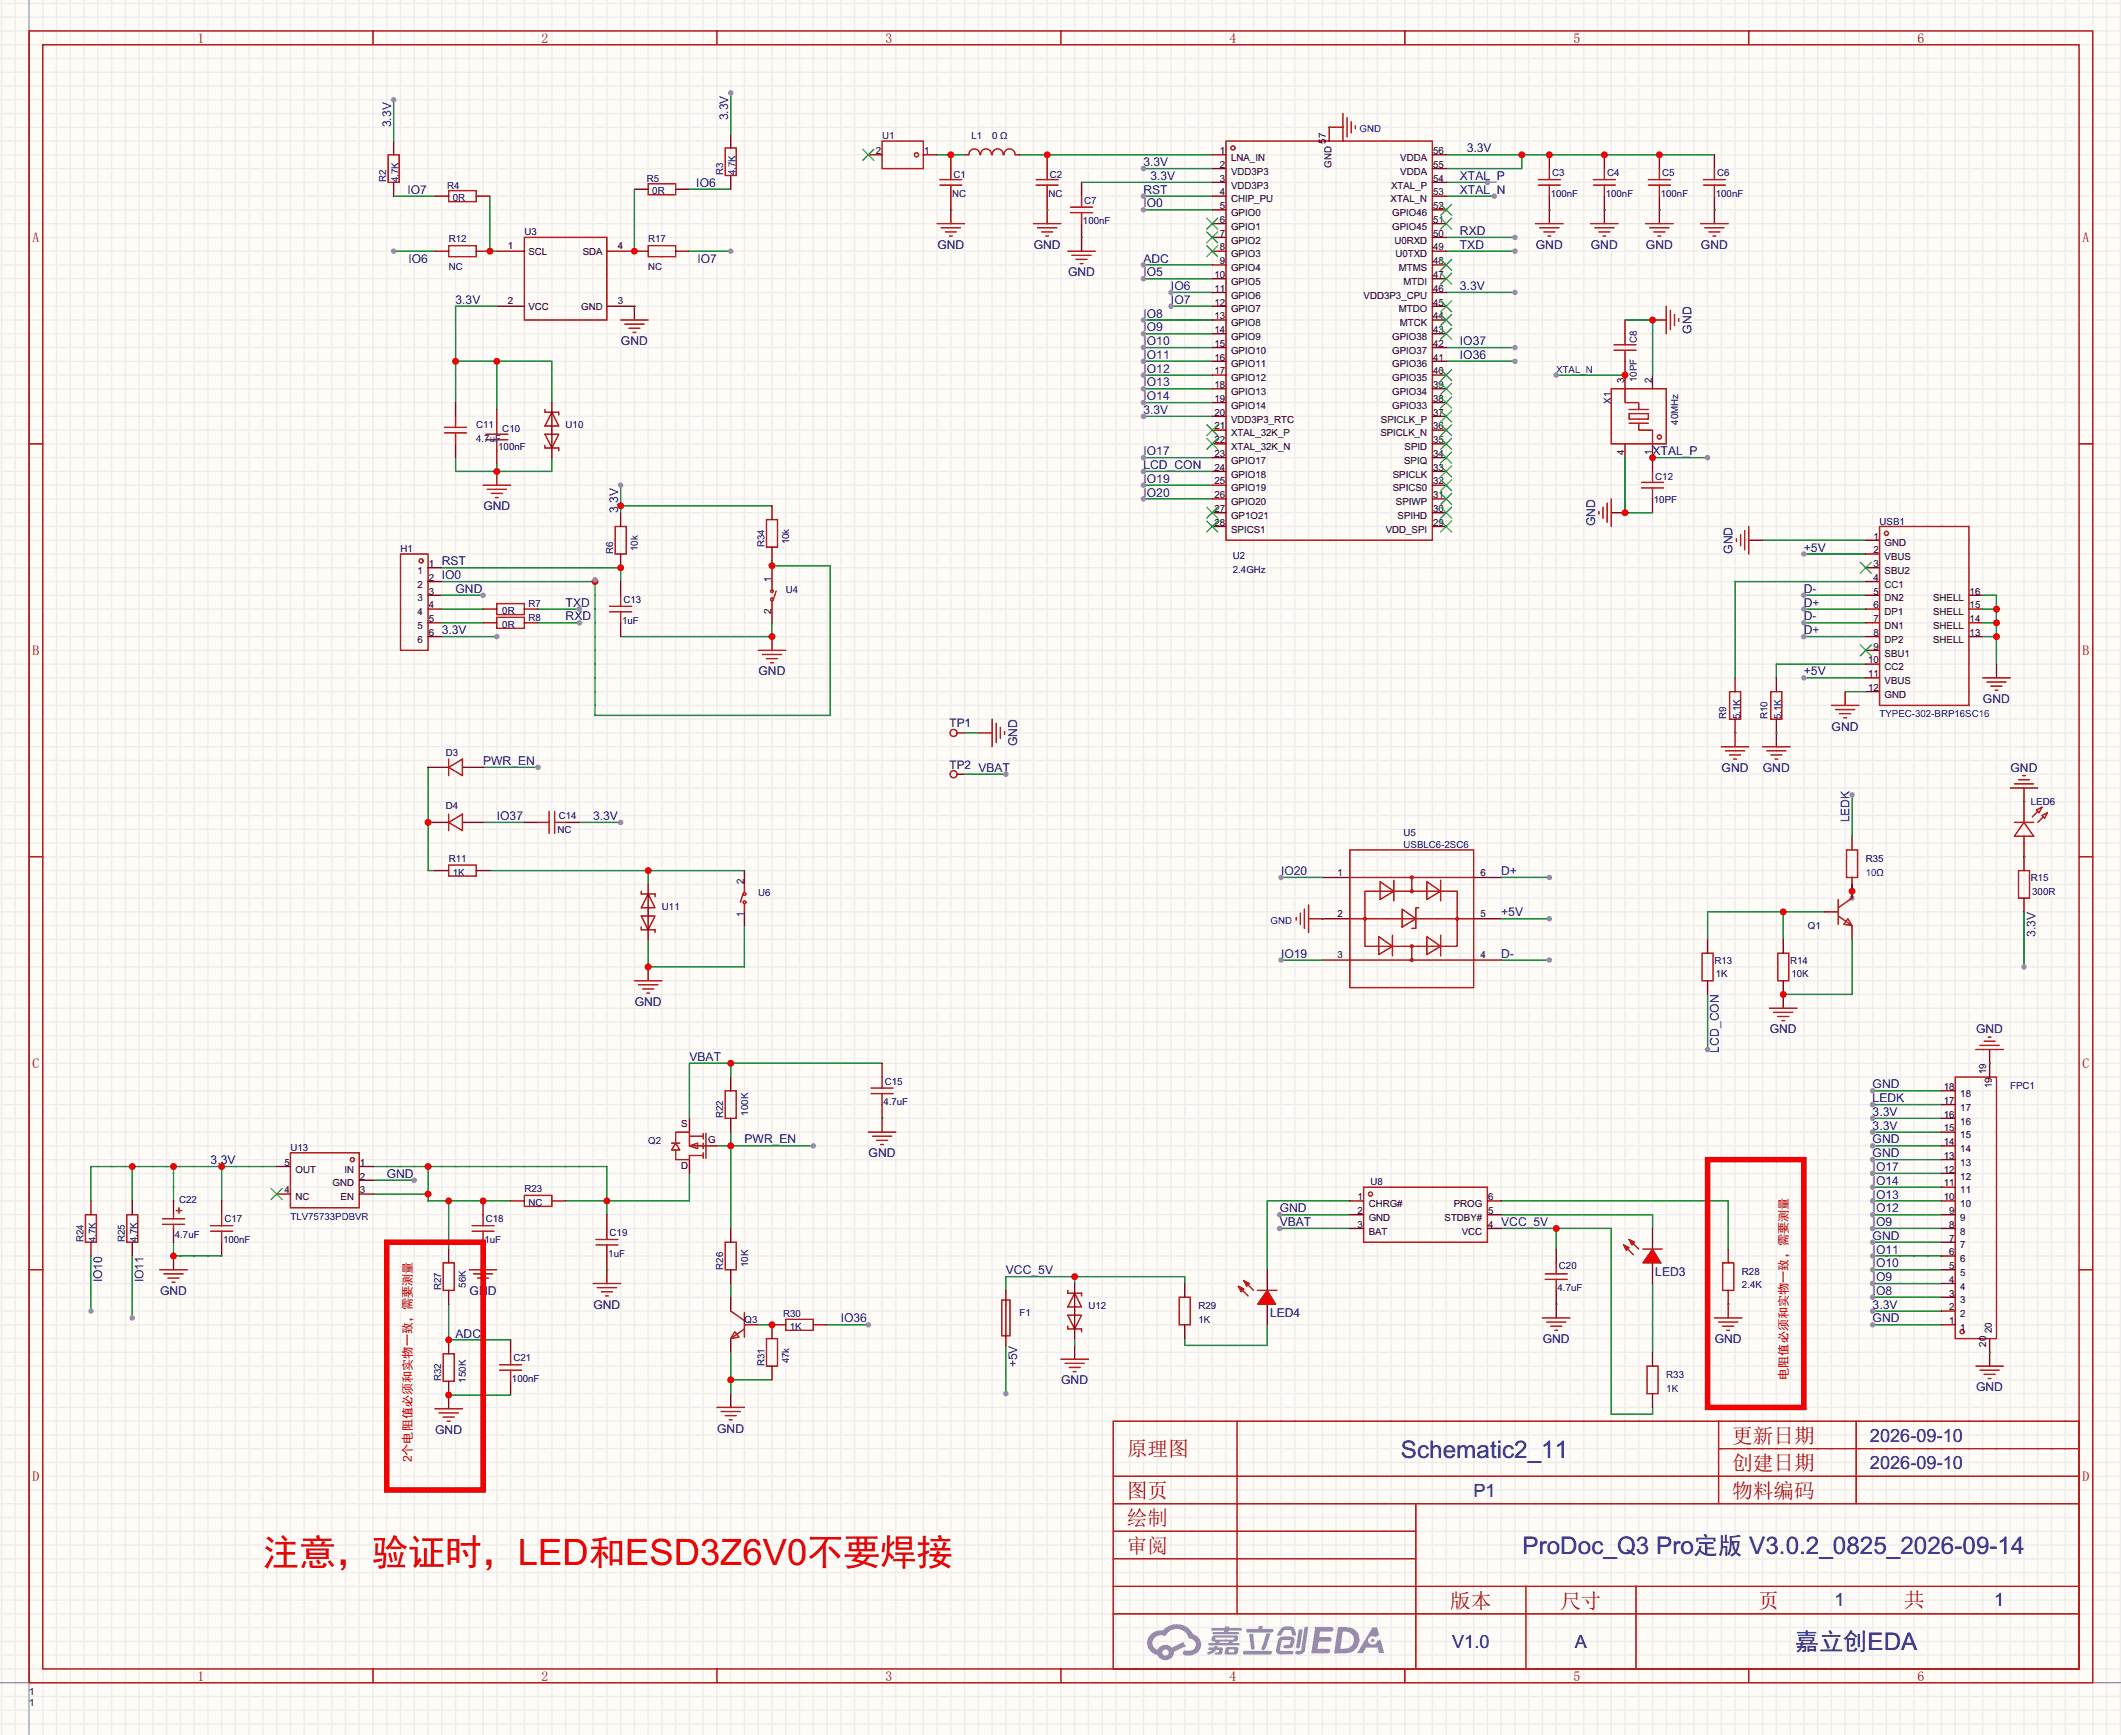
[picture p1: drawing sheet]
<svg xmlns="http://www.w3.org/2000/svg" width="392mm" height="320mm" viewBox="0 0 392 320" stroke-linecap="round" stroke-linejoin="round" font-family="sans-serif">
<defs><g id="words">
<g font-size="6.7" fill="#f00">
<text x="48.5" y="288.8">注</text>
<text x="55.3" y="288.8">意</text>
<text x="62" y="288.8">，验</text>
<text x="75.4" y="288.8">证</text>
<text x="82.2" y="288.8">时，</text>
<text x="95.6" y="288.8">L</text>
<text x="99.3" y="288.8">E</text>
<text x="103.8" y="288.8">D</text>
<text x="108.7" y="288.8">和</text>
<text x="115.4" y="288.8">E</text>
<text x="119.9" y="288.8">SD</text>
<text x="129.2" y="288.8">3</text>
<text x="133" y="288.8">Z6</text>
<text x="140.8" y="288.8">V</text>
<text x="145.3" y="288.8">0</text>
<text x="149" y="288.8">不</text>
<text x="155.8" y="288.8">要焊</text>
<text x="169.2" y="288.8">接</text>
</g>
<g font-size="4.5" fill="#000080">
<text x="258.6" y="269">Schematic2_11</text>
<text x="281.1" y="286.8">Pr</text>
<text x="285.6" y="286.8">o</text>
<text x="288.1" y="286.8">Doc</text>
<text x="296" y="286.8">_</text>
<text x="298.5" y="286.8">Q3</text>
<text x="305.7" y="286.8">P</text>
<text x="308.7" y="286.8">r</text>
<text x="310.2" y="286.8">o</text>
<text x="312.7" y="286.8">定版</text>
<text x="322.9" y="286.8">V</text>
<text x="325.9" y="286.8">3</text>
<text x="328.4" y="286.8">.0.</text>
<text x="333.4" y="286.8">2</text>
<text x="335.9" y="286.8">_</text>
<text x="338.4" y="286.8">0</text>
<text x="340.9" y="286.8">8</text>
<text x="343.4" y="286.8">2</text>
<text x="345.9" y="286.8">5</text>
<text x="348.4" y="286.8">_</text>
<text x="350.9" y="286.8">2</text>
<text x="353.3" y="286.8">026-0</text>
<text x="364.8" y="286.8">9</text>
<text x="367.3" y="286.8">-</text>
<text x="368.8" y="286.8">1</text>
<text x="371.3" y="286.8">4</text>
<text x="331.3" y="304.5">嘉</text>
<text x="335.8" y="304.5">立创ED</text>
<text x="351" y="304.5">A</text>
</g>
<g font-size="3.8" fill="#a00000">
<text x="208.1" y="268.7">原理图</text>
<text x="319.8" y="266.2">更新日期</text>
<text x="319.8" y="271.3">创建日期</text>
<text x="208.1" y="281.4">绘制</text>
<text x="208.1" y="276.3">图页</text>
<text x="319.8" y="276.3">物料编码</text>
<text x="208.1" y="286.5">审阅</text>
<text x="267.7" y="296.7">版本</text>
<text x="288.1" y="296.7">尺寸</text>
<text x="324.6" y="296.7">页</text>
<text x="351.6" y="296.6">共</text>
</g>
<g font-size="3.4" fill="#000080">
<text x="345.2" y="266">2026-09-10</text>
<text x="345.2" y="271.1">2026-09-10</text>
<text x="272" y="276.2">P1</text>
<text x="338.7" y="296.4">1</text>
<text x="368.2" y="296.4">1</text>
<text x="268.1" y="304.1">V1.0</text>
<text x="290.8" y="304.1">A</text>
</g>
<g font-size="2.5" fill="#a00000">
<text x="36.5" y="7.9">1</text>
<text x="100" y="7.9">2</text>
<text x="163.5" y="7.9">3</text>
<text x="227" y="7.9">4</text>
<text x="290.5" y="7.9">5</text>
<text x="354" y="7.9">6</text>
<text x="6" y="44.7">A</text>
<text x="384.5" y="44.7">A</text>
<text x="6" y="120.9">B</text>
<text x="384.5" y="120.9">B</text>
<text x="6" y="197.1">C</text>
<text x="384.5" y="197.1">C</text>
<text x="6" y="273.3">D</text>
<text x="384.5" y="273.3">D</text>
<text x="36.5" y="310.2">1</text>
<text x="100" y="310.2">2</text>
<text x="163.5" y="310.2">3</text>
<text x="227" y="310.2">4</text>
<text x="290.5" y="310.2">5</text>
<text x="354" y="310.2">6</text>
</g>
<g font-size="2.2" fill="#00f">
<text x="72.2" y="23.5" transform="rotate(-90 72.2 23.5)">3.3V</text>
<text x="134.5" y="22.2" transform="rotate(-90 134.5 22.2)">3.3V</text>
<text x="270.8" y="28.1">3.3V</text>
<text x="75.2" y="35.7">IO7</text>
<text x="128.6" y="34.5">IO6</text>
<text x="211.1" y="30.7">3.3V</text>
<text x="211.1" y="35.7">RST</text>
<text x="212.4" y="33.2">3.3V</text>
<text x="269.5" y="35.7">XTAL_N</text>
<text x="269.5" y="33.2">XTAL_P</text>
<text x="211.1" y="38.3">IO0</text>
<text x="269.5" y="43.4">RXD</text>
<text x="269.5" y="45.9">TXD</text>
<text x="75.4" y="48.4">IO6</text>
<text x="128.7" y="48.4">IO7</text>
<text x="211.1" y="51">IO5</text>
<text x="211.1" y="48.4">ADC</text>
<text x="216.2" y="53.5">IO6</text>
<text x="269.5" y="53.5">3.3V</text>
<text x="84.1" y="56.1">3.3V</text>
<text x="211.1" y="58.6">IO8</text>
<text x="216.2" y="56.1">IO7</text>
<text x="211.1" y="61.1">IO9</text>
<text x="211.1" y="63.7">IO10</text>
<text x="269.5" y="63.7">IO37</text>
<text x="211.1" y="66.2">IO11</text>
<text x="211.1" y="68.8">IO12</text>
<text x="211.1" y="71.3">IO13</text>
<text x="269.5" y="66.2">IO36</text>
<text x="211.1" y="73.8">IO14</text>
<text x="211.1" y="76.4">3.3V</text>
<text x="211.1" y="84">IO17</text>
<text x="211.1" y="86.5">LCD_CON</text>
<text x="211.1" y="89.1">IO19</text>
<text x="305.1" y="84">XTAL_P</text>
<text x="114.1" y="94.6" transform="rotate(-90 114.1 94.6)">3.3V</text>
<text x="211.1" y="91.6">IO20</text>
<text x="333" y="101.8">+5V</text>
<text x="81.6" y="106.9">IO0</text>
<text x="81.6" y="104.3">RST</text>
<text x="84.1" y="109.4">GND</text>
<text x="104.4" y="111.9">TXD</text>
<text x="333" y="109.4">D-</text>
<text x="333" y="111.9">D+</text>
<text x="81.6" y="117">3.3V</text>
<text x="104.4" y="114.5">RXD</text>
<text x="333" y="114.5">D-</text>
<text x="333" y="117">D+</text>
<text x="333" y="124.6">+5V</text>
<text x="89.2" y="141.2">PWR_EN</text>
<text x="180.6" y="142.4">VBAT</text>
<text x="91.7" y="151.3">IO37</text>
<text x="109.5" y="151.3">3.3V</text>
<text x="341.5" y="151.8" transform="rotate(-90 341.5 151.8)">LEDK</text>
<text x="236.5" y="161.5">IO20</text>
<text x="277.1" y="161.5">D+</text>
<text x="277.1" y="169.1">+5V</text>
<text x="375.8" y="172.9" transform="rotate(-90 375.8 172.9)">3.3V</text>
<text x="236.5" y="176.7">IO19</text>
<text x="277.1" y="176.7">D-</text>
<text x="127.3" y="195.8">VBAT</text>
<text x="317.3" y="194.2" transform="rotate(-90 317.3 194.2)">LCD_CON</text>
<text x="345.7" y="200.8">GND</text>
<text x="345.7" y="203.4">LEDK</text>
<text x="345.7" y="205.9">3.3V</text>
<text x="345.7" y="208.5">3.3V</text>
<text x="38.9" y="214.8">3.3V</text>
<text x="137.4" y="211">PWR_EN</text>
<text x="345.7" y="211">GND</text>
<text x="345.7" y="213.5">GND</text>
<text x="71.4" y="217.4">GND</text>
<text x="345.7" y="221.2">IO13</text>
<text x="345.7" y="218.6">IO14</text>
<text x="345.7" y="216.1">IO17</text>
<text x="236.2" y="223.7">GND</text>
<text x="236.2" y="226.2">VBAT</text>
<text x="277.1" y="226.2">VCC_5V</text>
<text x="345.7" y="223.7">IO12</text>
<text x="345.7" y="226.2">IO9</text>
<text x="345.7" y="228.8">GND</text>
<text x="345.7" y="231.3">IO11</text>
<text x="345.7" y="233.9">IO10</text>
<text x="18.9" y="236.6" transform="rotate(-90 18.9 236.6)">IO10</text>
<text x="26.5" y="236.6" transform="rotate(-90 26.5 236.6)">IO11</text>
<text x="185.7" y="235.1">VCC_5V</text>
<text x="345.7" y="236.4">IO9</text>
<text x="345.7" y="238.9">IO8</text>
<text x="155.2" y="244">IO36</text>
<text x="345.7" y="241.5">3.3V</text>
<text x="345.7" y="244">GND</text>
<text x="84.1" y="246.8">ADC</text>
<text x="187.8" y="252.3" transform="rotate(-90 187.8 252.3)">+5V</text>
</g>
<g font-size="2.2" fill="#000080">
<text x="173.1" y="45.9">GND</text>
<text x="190.8" y="45.9">GND</text>
<text x="283.5" y="45.9">GND</text>
<text x="293.7" y="45.9">GND</text>
<text x="303.9" y="45.9">GND</text>
<text x="314" y="45.9">GND</text>
<text x="197.2" y="51">GND</text>
<text x="114.6" y="63.7">GND</text>
<text x="312.3" y="61.5" transform="rotate(-90 312.3 61.5)">GND</text>
<text x="89.2" y="94.2">GND</text>
<text x="294.5" y="97.1" transform="rotate(-90 294.5 97.1)">GND</text>
<text x="319.9" y="102.2" transform="rotate(-90 319.9 102.2)">GND</text>
<text x="140" y="124.6">GND</text>
<text x="366.1" y="129.7">GND</text>
<text x="175.3" y="134.2">TP1</text>
<text x="187.8" y="137.7" transform="rotate(-90 187.8 137.7)">GND</text>
<text x="338.2" y="134.8">GND</text>
<text x="175.3" y="141.9">TP2</text>
<text x="317.8" y="142.4">GND</text>
<text x="325.5" y="142.4">GND</text>
<text x="371.2" y="142.4">GND</text>
<text x="117.2" y="185.6">GND</text>
<text x="326.7" y="190.7">GND</text>
<text x="364.8" y="190.7">GND</text>
<text x="160.4" y="213.5">GND</text>
<text x="29.5" y="238.9">GND</text>
<text x="86.7" y="238.9">GND</text>
<text x="305.6" y="235.4">LED3</text>
<text x="109.6" y="241.5">GND</text>
<text x="234.5" y="243">LED4</text>
<text x="284.8" y="247.8">GND</text>
<text x="316.6" y="247.8">GND</text>
<text x="195.9" y="255.5">GND</text>
<text x="364.8" y="256.7">GND</text>
<text x="80.3" y="264.6">GND</text>
<text x="132.4" y="264.3">GND</text>
</g>
<g font-size="2.2" fill="#f00">
<text x="76" y="244" transform="rotate(-90 76 244)">，</text>
<text x="76" y="241.7" transform="rotate(-90 76 241.7)">需要测量</text>
<text x="330" y="254.6" transform="rotate(-90 330 254.6)">电阻值必须和实物一致，需要测量</text>
<text x="76" y="261.9" transform="rotate(-90 76 261.9)">值</text>
<text x="76" y="259.7" transform="rotate(-90 76 259.7)">必须和实物一致</text>
<text x="76" y="269.9" transform="rotate(-90 76 269.9)">2个电</text>
<text x="76" y="264.1" transform="rotate(-90 76 264.1)">阻</text>
</g>
<g font-size="1.8">
<text x="161.7" y="28.4">2</text>
<text x="170.6" y="28.4">1</text>
<text x="225.2" y="28.4">1</text>
<text x="227.3" y="29.7">LNA_IN</text>
<text x="244.8" y="26.5" transform="rotate(-90 244.8 26.5)">57</text>
<text x="258.5" y="29.7">VDDA</text>
<text x="264.6" y="28.4">56</text>
<text x="225.2" y="31">2</text>
<text x="225.2" y="33.5">3</text>
<text x="227.3" y="32.3">VDD3P3</text>
<text x="227.3" y="34.8">VDD3P3</text>
<text x="245.8" y="31" transform="rotate(-90 245.8 31)">GND</text>
<text x="256.8" y="34.8">XTAL_P</text>
<text x="258.5" y="32.3">VDDA</text>
<text x="264.6" y="33.5">54</text>
<text x="264.6" y="31">55</text>
<text x="225.2" y="36.1">4</text>
<text x="225.2" y="38.6">5</text>
<text x="225.2" y="41.1">6</text>
<text x="227.3" y="37.3">CHIP_PU</text>
<text x="227.3" y="39.9">GPIO0</text>
<text x="256.7" y="37.3">XTAL_N</text>
<text x="257" y="39.9">GPIO46</text>
<text x="264.6" y="41.1">51</text>
<text x="264.6" y="38.6">52</text>
<text x="264.6" y="36.1">53</text>
<text x="93.8" y="46">1</text>
<text x="97.6" y="47">SCL</text>
<text x="107.6" y="47">SDA</text>
<text x="114.1" y="46">4</text>
<text x="225.2" y="43.7">7</text>
<text x="225.2" y="46.2">8</text>
<text x="227.3" y="42.4">GPIO1</text>
<text x="227.3" y="45">GPIO2</text>
<text x="227.3" y="47.5">GPIO3</text>
<text x="257" y="42.4">GPIO45</text>
<text x="257.4" y="45">U0RXD</text>
<text x="257.6" y="47.5">U0TXD</text>
<text x="264.6" y="46.2">49</text>
<text x="264.6" y="43.7">50</text>
<text x="224.2" y="51.3">10</text>
<text x="224.2" y="53.8">11</text>
<text x="225.2" y="48.8">9</text>
<text x="227.3" y="50">GPIO4</text>
<text x="227.3" y="52.6">GPIO5</text>
<text x="258.2" y="50">MTMS</text>
<text x="259.1" y="52.6">MTDI</text>
<text x="264.6" y="53.8">46</text>
<text x="264.6" y="51.3">47</text>
<text x="264.6" y="48.8">48</text>
<text x="93.8" y="56.2">2</text>
<text x="97.6" y="57.2">VCC</text>
<text x="107.3" y="57.2">GND</text>
<text x="114.1" y="56.2">3</text>
<text x="224.2" y="56.4">12</text>
<text x="224.2" y="58.9">13</text>
<text x="227.3" y="55.1">GPIO6</text>
<text x="227.3" y="57.7">GPIO7</text>
<text x="251.7" y="55.1">VDD3P3_CPU</text>
<text x="258.2" y="57.7">MTDO</text>
<text x="264.6" y="58.9">44</text>
<text x="264.6" y="56.4">45</text>
<text x="224.2" y="61.5">14</text>
<text x="224.2" y="64">15</text>
<text x="227.3" y="60.2">GPIO8</text>
<text x="227.3" y="62.7">GPIO9</text>
<text x="227.3" y="65.3">GPIO10</text>
<text x="257" y="65.3">GPIO37</text>
<text x="257" y="62.7">GPIO38</text>
<text x="258.4" y="60.2">MTCK</text>
<text x="264.6" y="64">42</text>
<text x="264.6" y="61.5">43</text>
<text x="224.2" y="66.5">16</text>
<text x="224.2" y="69.1">17</text>
<text x="224.2" y="71.6">18</text>
<text x="227.3" y="67.8">GPIO11</text>
<text x="227.3" y="70.4">GPIO12</text>
<text x="257" y="70.4">GPIO35</text>
<text x="257" y="67.8">GPIO36</text>
<text x="264.6" y="71.6">39</text>
<text x="264.6" y="69.1">40</text>
<text x="264.6" y="66.5">41</text>
<text x="299.9" y="70.7" transform="rotate(-90 299.9 70.7)">3</text>
<text x="305" y="70.7" transform="rotate(-90 305 70.7)">2</text>
<text x="224.2" y="74.2">19</text>
<text x="224.2" y="76.7">20</text>
<text x="227.3" y="72.9">GPIO13</text>
<text x="227.3" y="75.4">GPIO14</text>
<text x="227.3" y="78">VDD3P3_RTC</text>
<text x="254.9" y="78">SPICLK_P</text>
<text x="257" y="75.4">GPIO33</text>
<text x="257" y="72.9">GPIO34</text>
<text x="264.6" y="76.7">37</text>
<text x="264.6" y="74.2">38</text>
<text x="224.2" y="79.2">21</text>
<text x="224.2" y="81.8">22</text>
<text x="227.3" y="80.5">XTAL_32K_P</text>
<text x="227.3" y="83.1">XTAL_32K_N</text>
<text x="254.8" y="80.5">SPICLK_N</text>
<text x="259.3" y="83.1">SPID</text>
<text x="264.6" y="81.8">35</text>
<text x="264.6" y="79.2">36</text>
<text x="299.9" y="83.9" transform="rotate(-90 299.9 83.9)">4</text>
<text x="305" y="83.9" transform="rotate(-90 305 83.9)">1</text>
<text x="224.2" y="84.3">23</text>
<text x="224.2" y="86.9">24</text>
<text x="224.2" y="89.4">25</text>
<text x="227.3" y="85.6">GPIO17</text>
<text x="227.3" y="88.1">GPIO18</text>
<text x="257.1" y="88.1">SPICLK</text>
<text x="259.2" y="85.6">SPIQ</text>
<text x="264.6" y="89.4">32</text>
<text x="264.6" y="86.9">33</text>
<text x="264.6" y="84.3">34</text>
<text x="224.2" y="91.9">26</text>
<text x="224.2" y="94.5">27</text>
<text x="227.3" y="90.7">GPIO19</text>
<text x="227.3" y="93.2">GPIO20</text>
<text x="227.3" y="95.8">GP1O21</text>
<text x="257.1" y="90.7">SPICS0</text>
<text x="257.7" y="93.2">SPIWP</text>
<text x="258" y="95.8">SPIHD</text>
<text x="264.6" y="94.5">30</text>
<text x="264.6" y="91.9">31</text>
<text x="224.2" y="97">28</text>
<text x="227.3" y="98.3">SPICS1</text>
<text x="255.8" y="98.3">VDD_SPI</text>
<text x="264.6" y="97">29</text>
<text x="345.9" y="99.6">1</text>
<text x="347.9" y="100.8">GND</text>
<text x="77.1" y="105.9">1</text>
<text x="79.1" y="104.6">1</text>
<text x="79.1" y="107.2">2</text>
<text x="142.4" y="107.3" transform="rotate(-90 142.4 107.3)">1</text>
<text x="345.9" y="107.2">4</text>
<text x="345.9" y="104.6">3</text>
<text x="345.9" y="102.1">2</text>
<text x="347.9" y="105.9">SBU2</text>
<text x="347.9" y="103.4">VBUS</text>
<text x="77.1" y="108.5">2</text>
<text x="77.1" y="111">3</text>
<text x="77.1" y="113.5">4</text>
<text x="79.1" y="109.7">3</text>
<text x="79.1" y="112.3">4</text>
<text x="142.4" y="113.4" transform="rotate(-90 142.4 113.4)">2</text>
<text x="345.9" y="112.3">6</text>
<text x="345.9" y="109.7">5</text>
<text x="347.9" y="113.5">DP1</text>
<text x="347.9" y="111">DN2</text>
<text x="347.9" y="108.5">CC1</text>
<text x="356.9" y="111">SHELL</text>
<text x="356.9" y="113.5">SHELL</text>
<text x="363.6" y="109.7">16</text>
<text x="363.6" y="112.3">15</text>
<text x="77.1" y="116.1">5</text>
<text x="77.1" y="118.6">6</text>
<text x="79.1" y="114.8">5</text>
<text x="79.1" y="117.3">6</text>
<text x="345.9" y="119.9">9</text>
<text x="345.9" y="117.3">8</text>
<text x="345.9" y="114.8">7</text>
<text x="347.9" y="118.6">DP2</text>
<text x="347.9" y="116.1">DN1</text>
<text x="356.9" y="116.1">SHELL</text>
<text x="356.9" y="118.6">SHELL</text>
<text x="363.6" y="114.8">14</text>
<text x="363.6" y="117.3">13</text>
<text x="344.9" y="125">11</text>
<text x="344.9" y="122.4">10</text>
<text x="347.9" y="123.7">CC2</text>
<text x="347.9" y="121.2">SBU1</text>
<text x="344.9" y="127.5">12</text>
<text x="347.9" y="128.8">GND</text>
<text x="347.9" y="126.2">VBUS</text>
<text x="246.9" y="161.6">1</text>
<text x="273.3" y="161.6">6</text>
<text x="137.3" y="163.2" transform="rotate(-90 137.3 163.2)">2</text>
<text x="137.3" y="169.3" transform="rotate(-90 137.3 169.3)">1</text>
<text x="246.9" y="169.2">2</text>
<text x="273.3" y="169.2">5</text>
<text x="246.9" y="176.8">3</text>
<text x="273.3" y="176.8">4</text>
<text x="358.8" y="203.7">17</text>
<text x="358.8" y="201.2">18</text>
<text x="361.9" y="202.4">18</text>
<text x="366.7" y="198.3" transform="rotate(-90 366.7 198.3)">19</text>
<text x="367.7" y="200.8" transform="rotate(-90 367.7 200.8)">19</text>
<text x="125.8" y="208">S</text>
<text x="358.8" y="208.8">15</text>
<text x="358.8" y="206.2">16</text>
<text x="361.9" y="207.5">16</text>
<text x="361.9" y="205">17</text>
<text x="52.5" y="215.1">5</text>
<text x="66.4" y="215.1">1</text>
<text x="125.7" y="215.7">D</text>
<text x="130.7" y="210.8">G</text>
<text x="358.8" y="213.9">13</text>
<text x="358.8" y="211.3">14</text>
<text x="361.9" y="215.1">13</text>
<text x="361.9" y="212.6">14</text>
<text x="361.9" y="210.1">15</text>
<text x="52.5" y="220.2">4</text>
<text x="54.6" y="221.5">NC</text>
<text x="54.6" y="216.4">OUT</text>
<text x="61.4" y="218.9">GND</text>
<text x="62.9" y="221.5">EN</text>
<text x="63.6" y="216.4">IN</text>
<text x="66.4" y="217.7">2</text>
<text x="66.4" y="220.2">3</text>
<text x="250.6" y="221.5">1</text>
<text x="274.7" y="221.5">6</text>
<text x="358.8" y="221.5">10</text>
<text x="358.8" y="218.9">11</text>
<text x="358.8" y="216.4">12</text>
<text x="361.9" y="220.2">11</text>
<text x="361.9" y="217.7">12</text>
<text x="250.6" y="224">2</text>
<text x="250.6" y="226.6">3</text>
<text x="252.7" y="222.8">CHRG#</text>
<text x="252.7" y="225.3">GND</text>
<text x="252.7" y="227.8">BAT</text>
<text x="266.7" y="225.3">STDBY#</text>
<text x="268.4" y="222.8">PROG</text>
<text x="269.9" y="227.8">VCC</text>
<text x="274.7" y="226.6">4</text>
<text x="274.7" y="224">5</text>
<text x="359.8" y="226.6">8</text>
<text x="359.8" y="224">9</text>
<text x="361.9" y="227.8">8</text>
<text x="361.9" y="225.3">9</text>
<text x="361.9" y="222.8">10</text>
<text x="359.8" y="231.6">6</text>
<text x="359.8" y="229.1">7</text>
<text x="361.9" y="232.9">6</text>
<text x="361.9" y="230.4">7</text>
<text x="359.8" y="239.3">3</text>
<text x="359.8" y="236.7">4</text>
<text x="359.8" y="234.2">5</text>
<text x="361.9" y="238">4</text>
<text x="361.9" y="235.5">5</text>
<text x="359.8" y="244.3">1</text>
<text x="359.8" y="241.8">2</text>
<text x="361.9" y="245.6">1</text>
<text x="361.9" y="243.1">2</text>
<text x="361.9" y="240.5">3</text>
<text x="366.7" y="248.5" transform="rotate(-90 366.7 248.5)">20</text>
<text x="367.7" y="246" transform="rotate(-90 367.7 246)">20</text>
</g>
<g font-size="1.8" fill="#000080">
<text x="162.8" y="25.7">U1</text>
<text x="179.4" y="25.7">L1</text>
<text x="183.2" y="25.7">0 Ω</text>
<text x="71.3" y="33.7" transform="rotate(-90 71.3 33.7)">R2</text>
<text x="73.6" y="33.7" transform="rotate(-90 73.6 33.7)">4.7K</text>
<text x="82.6" y="34.8">R4</text>
<text x="119.4" y="33.5">R5</text>
<text x="120.4" y="35.8">0R</text>
<text x="133.5" y="32.4" transform="rotate(-90 133.5 32.4)">R3</text>
<text x="135.8" y="32.4" transform="rotate(-90 135.8 32.4)">4.7K</text>
<text x="176.1" y="32.8">C1</text>
<text x="193.8" y="32.8">C2</text>
<text x="286.5" y="32.5">C3</text>
<text x="296.7" y="32.5">C4</text>
<text x="306.9" y="32.5">C5</text>
<text x="317" y="32.5">C6</text>
<text x="83.6" y="37.1">0R</text>
<text x="175.8" y="36.3">NC</text>
<text x="193.6" y="36.3">NC</text>
<text x="199.9" y="41.4">100nF</text>
<text x="200.2" y="37.6">C7</text>
<text x="286.3" y="36.3">100nF</text>
<text x="296.4" y="36.3">100nF</text>
<text x="306.6" y="36.3">100nF</text>
<text x="316.8" y="36.3">100nF</text>
<text x="82.8" y="44.7">R12</text>
<text x="96.8" y="43.5">U3</text>
<text x="119.7" y="44.7">R17</text>
<text x="82.8" y="49.8">NC</text>
<text x="119.7" y="49.8">NC</text>
<text x="302.2" y="63.4" transform="rotate(-90 302.2 63.4)">C8</text>
<text x="302.2" y="70.5" transform="rotate(-90 302.2 70.5)">10PF</text>
<text x="297.4" y="74.5" transform="rotate(-90 297.4 74.5)">X1</text>
<text x="87.9" y="79">C11</text>
<text x="92" y="83.1">100nF</text>
<text x="92.7" y="79.8">C10</text>
<text x="104.4" y="79">U10</text>
<text x="309.8" y="78.4" transform="rotate(-90 309.8 78.4)">40MHz</text>
<text x="305.6" y="88.7">C12</text>
<text x="305.3" y="92.7">10PF</text>
<text x="73.9" y="101.9">H1</text>
<text x="117.8" y="101.7" transform="rotate(-90 117.8 101.7)">10k</text>
<text x="141.1" y="101" transform="rotate(-90 141.1 101)">R34</text>
<text x="145.7" y="100.5" transform="rotate(-90 145.7 100.5)">10k</text>
<text x="347" y="96.8">USB1</text>
<text x="113.2" y="102.2" transform="rotate(-90 113.2 102.2)">R6</text>
<text x="227.6" y="103.1">U2</text>
<text x="227.6" y="105.7">2.4GHz</text>
<text x="92.7" y="113.3">0R</text>
<text x="97.6" y="112">R7</text>
<text x="115.1" y="111.3">C13</text>
<text x="145.1" y="109.5">U4</text>
<text x="92.7" y="115.8">0R</text>
<text x="97.6" y="114.6">R8</text>
<text x="114.8" y="115.1">1uF</text>
<text x="318.7" y="132.7" transform="rotate(-90 318.7 132.7)">R9</text>
<text x="321.2" y="132.7" transform="rotate(-90 321.2 132.7)">5.1K</text>
<text x="326.3" y="132.7" transform="rotate(-90 326.3 132.7)">R10</text>
<text x="328.9" y="132.7" transform="rotate(-90 328.9 132.7)">5.1K</text>
<text x="82.3" y="139.5">D3</text>
<text x="82.3" y="149.4">D4</text>
<text x="374.9" y="148.6">LED6</text>
<text x="102.9" y="153.7">NC</text>
<text x="103.2" y="151.1">C14</text>
<text x="259.1" y="154.2">U5</text>
<text x="82.8" y="159">R11</text>
<text x="83.6" y="161.6">1K</text>
<text x="344.5" y="159">R35</text>
<text x="122.2" y="167.9">U11</text>
<text x="140" y="165.4">U6</text>
<text x="374.9" y="162.6">R15</text>
<text x="375.2" y="165.1">300R</text>
<text x="333.8" y="171.5">Q1</text>
<text x="316.5" y="177.8">R13</text>
<text x="330.5" y="177.8">R14</text>
<text x="316.8" y="180.4">1K</text>
<text x="330.7" y="180.4">10K</text>
<text x="163.1" y="204">4.7uF</text>
<text x="163.4" y="200.2">C15</text>
<text x="371.1" y="200.9">FPC1</text>
<text x="133.5" y="206.4" transform="rotate(-90 133.5 206.4)">R22</text>
<text x="138.1" y="205.9" transform="rotate(-90 138.1 205.9)">100K</text>
<text x="53.6" y="212.4">U13</text>
<text x="119.7" y="211.1">Q2</text>
<text x="96.8" y="220">R23</text>
<text x="253" y="218.7">U8</text>
<text x="33" y="222">C22</text>
<text x="41.4" y="225.6">C17</text>
<text x="89.7" y="225.6">C18</text>
<text x="97.6" y="222.5">NC</text>
<text x="15.4" y="229.2" transform="rotate(-90 15.4 229.2)">R24</text>
<text x="17.7" y="229.2" transform="rotate(-90 17.7 229.2)">4.7K</text>
<text x="23" y="229.2" transform="rotate(-90 23 229.2)">R25</text>
<text x="25.3" y="229.2" transform="rotate(-90 25.3 229.2)">4.7K</text>
<text x="32.3" y="228.4">4.7uF</text>
<text x="41.2" y="229.4">100nF</text>
<text x="89.4" y="229.4">1uF</text>
<text x="112.3" y="231.9">1uF</text>
<text x="112.6" y="228.1">C19</text>
<text x="138.1" y="233.8" transform="rotate(-90 138.1 233.8)">10K</text>
<text x="81.5" y="238.1" transform="rotate(-90 81.5 238.1)">R27</text>
<text x="86" y="237.6" transform="rotate(-90 86 237.6)">56K</text>
<text x="133.5" y="234.3" transform="rotate(-90 133.5 234.3)">R26</text>
<text x="287.6" y="238.3">4.7uF</text>
<text x="287.8" y="234.2">C20</text>
<text x="321.6" y="235.2">R28</text>
<text x="321.6" y="237.8">2.4K</text>
<text x="137.4" y="244.1">Q3</text>
<text x="144.6" y="243.1">R30</text>
<text x="145.8" y="245.4">1K</text>
<text x="188.2" y="242.8">F1</text>
<text x="200.9" y="241.6">U12</text>
<text x="221.3" y="241.6">R29</text>
<text x="221.3" y="244.1">1K</text>
<text x="94.8" y="251.2">C21</text>
<text x="145.7" y="251.6" transform="rotate(-90 145.7 251.6)">47k</text>
<text x="81.5" y="254.9" transform="rotate(-90 81.5 254.9)">R32</text>
<text x="86" y="255.1" transform="rotate(-90 86 255.1)">150K</text>
<text x="94.5" y="255">100nF</text>
<text x="141.1" y="252.1" transform="rotate(-90 141.1 252.1)">R31</text>
<text x="307.6" y="254.3">R33</text>
<text x="307.6" y="256.8">1K</text>
<text x="5.4" y="312.7">1</text>
<text x="5.4" y="314.7">1</text>
</g>
<g font-size="1.8" fill="#00f">
<text x="251" y="24.4">GND</text>
<text x="287.3" y="68.9">XTAL_N</text>
<text x="87.9" y="81.6">4.7uF</text>
<text x="347" y="132.4">TYPEC-302-BRP16SC16</text>
<text x="259.1" y="156.5">USBLC6-2SC6</text>
<text x="344.5" y="161.6">10Ω</text>
<text x="234.5" y="170.5">GND</text>
<text x="53.6" y="225.1">TLV75733PDBVR</text>
</g>
</g></defs>
<path d="M0 0h391.6v320.2h-391.6z" fill="#fffcf7"/>
<g fill="none" stroke="#ededed" stroke-width=".25">
<path d="M0 .6h391.6M0 3.2h391.6M0 5.7h391.6M0 8.3h391.6M0 10.8h391.6M0 13.3h391.6M0 15.9h391.6M0 18.4h391.6M.3 0v320.2M2.8 0v320.2M5.4 0v320.2M7.9 0v320.2"/>
<path d="M10.4 0v320.2M13 0v320.2M15.5 0v320.2M18.1 0v320.2M20.6 0v320.2M23.1 0v320.2M25.7 0v320.2M28.2 0v320.2M30.8 0v320.2M33.3 0v320.2M35.8 0v320.2M38.4 0v320.2"/>
<path d="M40.9 0v320.2M43.5 0v320.2M46 0v320.2M48.5 0v320.2M51.1 0v320.2M53.6 0v320.2M56.2 0v320.2M58.7 0v320.2M61.2 0v320.2M63.8 0v320.2M66.3 0v320.2M68.9 0v320.2"/>
<path d="M71.4 0v320.2M73.9 0v320.2M76.5 0v320.2M79 0v320.2M81.6 0v320.2M84.1 0v320.2M86.6 0v320.2M89.2 0v320.2M91.7 0v320.2M94.3 0v320.2M96.8 0v320.2M99.3 0v320.2"/>
<path d="M101.9 0v320.2M104.4 0v320.2M107 0v320.2M109.5 0v320.2M112 0v320.2M114.6 0v320.2M117.1 0v320.2M119.7 0v320.2M122.2 0v320.2M124.7 0v320.2M127.3 0v320.2M129.8 0v320.2"/>
<path d="M132.4 0v320.2M134.9 0v320.2M137.4 0v320.2M140 0v320.2M142.5 0v320.2M145.1 0v320.2M147.6 0v320.2M150.1 0v320.2M152.7 0v320.2M155.2 0v320.2M157.8 0v320.2M160.3 0v320.2"/>
<path d="M162.8 0v320.2M165.4 0v320.2M167.9 0v320.2M170.5 0v320.2M173 0v320.2M175.5 0v320.2M178.1 0v320.2M180.6 0v320.2M183.2 0v320.2M185.7 0v320.2M188.2 0v320.2M190.8 0v320.2"/>
<path d="M193.3 0v320.2M195.9 0v320.2M198.4 0v320.2M200.9 0v320.2M203.5 0v320.2M206 0v320.2M208.6 0v320.2M211.1 0v320.2M213.6 0v320.2M216.2 0v320.2M218.7 0v320.2M221.3 0v320.2"/>
<path d="M223.8 0v320.2M226.3 0v320.2M228.9 0v320.2M231.4 0v320.2M234 0v320.2M236.5 0v320.2M239 0v320.2M241.6 0v320.2M244.1 0v320.2M246.7 0v320.2M249.2 0v320.2M251.7 0v320.2"/>
<path d="M254.3 0v320.2M256.8 0v320.2M259.4 0v320.2M261.9 0v320.2M264.4 0v320.2M267 0v320.2M269.5 0v320.2M272.1 0v320.2M274.6 0v320.2M277.1 0v320.2M279.7 0v320.2M282.2 0v320.2"/>
<path d="M284.8 0v320.2M287.3 0v320.2M289.8 0v320.2M292.4 0v320.2M294.9 0v320.2M297.5 0v320.2M300 0v320.2M302.5 0v320.2M305.1 0v320.2M307.6 0v320.2M310.2 0v320.2M312.7 0v320.2"/>
<path d="M315.2 0v320.2M317.8 0v320.2M320.3 0v320.2M322.9 0v320.2M325.4 0v320.2M327.9 0v320.2M330.5 0v320.2M333 0v320.2M335.6 0v320.2M338.1 0v320.2M340.6 0v320.2M343.2 0v320.2"/>
<path d="M345.7 0v320.2M348.3 0v320.2M350.8 0v320.2M353.3 0v320.2M355.9 0v320.2M358.4 0v320.2M361 0v320.2M363.5 0v320.2M366 0v320.2M368.6 0v320.2M371.1 0v320.2M373.7 0v320.2"/>
<path d="M376.2 0v320.2M378.7 0v320.2M381.3 0v320.2M383.8 0v320.2M386.4 0v320.2M388.9 0v320.2M391.4 0v320.2M0 21h391.6M0 23.5h391.6M0 26h391.6M0 28.6h391.6M0 31.1h391.6"/>
<path d="M0 33.7h391.6M0 36.2h391.6M0 38.7h391.6M0 41.3h391.6M0 43.8h391.6M0 46.4h391.6M0 48.9h391.6M0 51.4h391.6M0 54h391.6M0 56.5h391.6M0 59.1h391.6M0 61.6h391.6"/>
<path d="M0 64.1h391.6M0 66.7h391.6M0 69.2h391.6M0 71.8h391.6M0 74.3h391.6M0 76.8h391.6M0 79.4h391.6M0 81.9h391.6M0 84.5h391.6M0 87h391.6M0 89.5h391.6M0 92.1h391.6"/>
<path d="M0 94.6h391.6M0 97.2h391.6M0 99.7h391.6M0 102.2h391.6M0 104.8h391.6M0 107.3h391.6M0 109.9h391.6M0 112.4h391.6M0 114.9h391.6M0 117.5h391.6M0 120h391.6M0 122.6h391.6"/>
<path d="M0 125.1h391.6M0 127.6h391.6M0 130.2h391.6M0 132.7h391.6M0 135.3h391.6M0 137.8h391.6M0 140.3h391.6M0 142.9h391.6M0 145.4h391.6M0 148h391.6M0 150.5h391.6M0 153h391.6"/>
<path d="M0 155.6h391.6M0 158.1h391.6M0 160.7h391.6M0 163.2h391.6M0 165.7h391.6M0 168.3h391.6M0 170.8h391.6M0 173.4h391.6M0 175.9h391.6M0 178.4h391.6M0 181h391.6M0 183.5h391.6"/>
<path d="M0 186.1h391.6M0 188.6h391.6M0 191.1h391.6M0 193.7h391.6M0 196.2h391.6M0 198.8h391.6M0 201.3h391.6M0 203.8h391.6M0 206.4h391.6M0 208.9h391.6M0 211.5h391.6M0 214h391.6"/>
<path d="M0 216.5h391.6M0 219.1h391.6M0 221.6h391.6M0 224.2h391.6M0 226.7h391.6M0 229.2h391.6M0 231.8h391.6M0 234.3h391.6M0 236.9h391.6M0 239.4h391.6M0 241.9h391.6M0 244.5h391.6"/>
<path d="M0 247h391.6M0 249.6h391.6M0 252.1h391.6M0 254.6h391.6M0 257.2h391.6M0 259.7h391.6M0 262.3h391.6M0 264.8h391.6M0 267.3h391.6M0 269.9h391.6M0 272.4h391.6M0 275h391.6"/>
<path d="M0 277.5h391.6M0 280h391.6M0 282.6h391.6M0 285.1h391.6M0 287.7h391.6M0 290.2h391.6M0 292.7h391.6M0 295.3h391.6M0 297.8h391.6M0 300.4h391.6M0 302.9h391.6M0 305.4h391.6"/>
<path d="M0 308h391.6M0 310.5h391.6M0 313.1h391.6M0 315.6h391.6M0 318.1h391.6"/>
</g>
<path d="M5.4 0v320.2M0 310.5h391.6" fill="none" stroke="#999" stroke-width=".25"/>
<g fill="none" stroke="#a10000" stroke-width=".25">
<path d="M5.4 5.7h381v304.8h-381zM7.9 8.3h375.9v299.7h-375.9zM68.9 5.7v2.6M132.4 5.7v2.6M195.9 5.7v2.6M259.4 5.7v2.6M322.9 5.7v2.6M5.4 81.9h2.5M383.8 81.9h2.6M5.4 158.1h2.5M383.8 158.1h2.6M5.4 234.3h2.5"/>
<path d="M383.8 234.3h2.6M205.5 277.5h178.3M205.5 272.4h178.3M205.5 262.3h178.3v45.7h-178.3zM228.4 262.3v35.5M261.4 277.5v30.5M317.3 262.3v15.2M317.3 267.3h66.5M342.7 262.3v15.2M205.5 282.6h55.9M205.5 297.8h178.3M205.5 292.7h178.3"/>
<path d="M205.5 287.7h55.9M281.7 292.7v15.3M302 292.7v15.3M68.9 308v2.5M132.4 308v2.5M195.9 308v2.5M259.4 308v2.5M322.9 308v2.5"/>
</g>
<g fill="#5487ff">
<path d="M242.8 300.2h2.2a.97 .97 0 0 1 1.2 .5 .53 .53 0 0 1-.7 .4h-1.8l-.1 1h1.8a.43 .43 0 0 1 .4 .5 .43 .43 0 0 1-.4 .4h-2l-.2 1.2h1.7a.45 .45 0 0 1 .6 .2 .45 .45 0 0 1-.2 .6l-3.2 .1z"/>
<path d="M253.4 300.3h.8l.4 1.4-.7 .4a.82 .82 0 0 0-1.1 .1 .82 .82 0 0 0 0 1.1 .82 .82 0 0 0 1.2 0l.3-.5 .5-.3 .7 2.6h-.9l-.3-1.1h-2.1l-.6 1.1h-1z"/>
<path d="M239.8 300.7h.7l-.5 3.2a.36 .36 0 0 1-.4 .3 .36 .36 0 0 1-.3-.4z"/>
<path d="M240.8 300.2h.7l-.6 4.3a1.13 1.13 0 0 1-1.8 .6l.2-.4 .8-.1 .1-.2z"/>
<path d="M236.5 300.5l.6-.3 1.1-.1a.77 .77 0 0 1 .8 .6l.3 .9-.1 .2h-.6l-.3-1h-1a1.3 1.3 0 0 0-.8 .9l-.6 .1-.1-.1z"/>
<path d="M236.1 302.4l.5-.4h1.7a.66 .66 0 0 1 .6 1l-.1 .4a.81 .81 0 0 1-.9 .8h-.6a.32 .32 0 0 1-.4-.4 .32 .32 0 0 1 .4-.3h.8l.2-.9-1.7 .1-.3 1.9h2.2a.32 .32 0 0 1 .3 .4 .32 .32 0 0 1-.4 .3h-2.2l-.5-.3-.1-.6z"/>
<path d="M229.5 304.6h5.1a.33 .33 0 0 1 .3 .4 .33 .33 0 0 1-.4 .3h-4.9l-.1-.2z"/>
<path d="M233.8 301.5h.7l-1 2.8a.36 .36 0 0 1-.3 .2 .36 .36 0 0 1-.3-.3z"/>
<path d="M230.6 301.5h.7l.3 2.6a.34 .34 0 0 1-.3 .3 .34 .34 0 0 1-.4-.2z"/>
<path d="M230.1 300.6h2.2l.1-.4 .1-.2h.6l-.1 .6h1.8a.32 .32 0 0 1 .3 .3 .32 .32 0 0 1-.3 .3h-4.6l-.1-.1z"/>
<path d="M223.1 304h1l.1-.2h.6l-.1 .2h.9a.82 .82 0 0 1-.6 1.3h-.7v-.4l.7-.1v-.3h-.5l-.4 .4-1.1 .5-.2-.5 1-.4h-.8z"/>
<path d="M223.7 300.4h2.4l.1-.3h.7l-.1 .3h2.2l.3 .3-.3 .2h-2.2l-.1 .3h1.8l.3 .2-.3 .2h-4.5l-.1-.2v-.2h2.1v-.3h-2.2l-.2-.1z"/>
<path d="M247 300.2l-.7 4.9h1.7a2.47 2.47 0 0 0 2.8-1.7 2.47 2.47 0 0 0-1.4-3zM247.9 301.1a1.61 1.61 0 0 1 2.1 1.4 1.61 1.61 0 0 1-1.9 1.7h-.7z"/>
<path d="M223.8 302a.55 .55 0 0 0-.1 .7 .55 .55 0 0 0 .7 .2l.1 .3h-1.4v.4h5.5l.2-.2-.2-.2h-1.1l.1-.3a.7 .7 0 0 0 .9-.2 .7 .7 0 0 0-.1-.9h-4.1zM224.4 302.2h3.4l.1 .1-.2 .3h-3.2l-.1-.2zM225.1 302.9h1.7l-.1 .3h-1.5z"/>
<path d="M226.3 304.1a1.06 1.06 0 0 0 0 1.2 2.91 2.91 0 0 0 2.1-.2 .98 .98 0 0 0 .1-1.1l-1.7-.1zM226.9 304.4h.8h.1v.3l-.2 .2h-.8z"/>
<path d="M212.5 301.5a2.23 2.23 0 0 0-.6 2.3 2.23 2.23 0 0 0 1.8 1.6 1.58 1.58 0 0 0 1.7 1 1.58 1.58 0 0 0 1.3-1.6l2.2-1-.5-.8-2.1 1a1.65 1.65 0 0 0-2.6 .5 1.45 1.45 0 0 1-.8-2 1.45 1.45 0 0 1 2-.7l.2 .2a2.3 2.3 0 0 1 2.4-1.4 2.3 2.3 0 0 1 2 1.8 1.12 1.12 0 0 1 1.3 1 1.12 1.12 0 0 1-1.1 1.2h-.7a.45 .45 0 0 0-.6 .4 .45 .45 0 0 0 .4 .5 2.26 2.26 0 0 0 2.9-2.5 2.04 2.04 0 0 0-1.5-1.4 3.3 3.3 0 0 0-5.5-.7l-1.2 .1zM214.6 305a.6 .6 0 0 1 1.2 0 .6 .6 0 0 1-1.2 0z"/>
<circle cx="253.4" cy="302.7" r=".32"/>
</g>
<g fill="none" stroke="#a10000" stroke-width=".25">
<path d="M245.4 23.5h2.5M247.9 21v5M248.7 21.7v3.6M249.5 22.5v2M250.2 23.2v.5M249.2 156.8h22.9v25.4h-22.9zM239.3 169.3v.5M240.1 168.5v2.1M240.8 167.8v3.5M241.6 169.5h2.5M241.6 167v5.1M249.2 161.9h22.9"/>
<path d="M249.2 177.2h22.9M249.2 169.5h22.9M252 164.5h17v10.1h-17zM254.5 172.8l2.6 1.8-2.6 1.5zM254.8 162.7l2.5 1.8-2.5 1.5zM257.1 172.6v3.8M257.3 162.4v3.8M258.9 167.8l2.5 1.7-2.5 1.6zM260.6 161.9v2.6M260.6 174.6v2.6M261.9 167.5h-.5v3.8h-.8M263.4 162.7l2.6 1.8-2.6 1.5z"/>
<path d="M263.4 172.8l2.6 1.8-2.6 1.5zM266 162.4v3.8M266 172.6v3.8"/>
<circle cx="252" cy="169.5" r=".25"/>
<circle cx="260.6" cy="174.6" r=".25"/>
<circle cx="260.6" cy="161.9" r=".25"/>
<circle cx="260.6" cy="177.2" r=".25"/>
<circle cx="260.6" cy="164.5" r=".25"/>
<circle cx="269" cy="169.5" r=".25"/>
</g>
<path d="M245.4 23.5h.1M244.1 169.5h.1M244.1 161.9h5.1M244.1 169.5h5.1M244.1 177.2h5.1M272.1 161.9h5M272.1 169.5h5M272.1 177.2h5" fill="none" stroke="#870000" stroke-width=".25"/>
<path d="M68.9 215.3h43.1v8.9M79 215.3v6.3h15.3M127.3 216.5v5.1h-22.9M68.9 220.3h10.1M82.8 221.6v8.9" fill="none" stroke="#008700" stroke-width=".25"/>
<g fill="#c00">
<circle cx="112" cy="221.6" r=".64"/>
<circle cx="79" cy="215.3" r=".64"/>
<circle cx="79" cy="220.3" r=".64"/>
<circle cx="82.8" cy="221.6" r=".64"/>
</g>
<path d="M132.4 211.5h17.7M134.9 208.9v17.8M134.9 236.9v2.5" fill="none" stroke="#008700" stroke-width=".25"/>
<circle cx="134.9" cy="211.5" r=".64" fill="#c00"/>
<circle cx="150.1" cy="211.5" r=".51" fill="#999"/>
<path d="M24.4 215.3v6.3M32 215.3v6.3M40.9 215.3v6.3M51.1 215.3h-34.3v6.3" fill="none" stroke="#008700" stroke-width=".25"/>
<g fill="#c00">
<circle cx="40.9" cy="215.3" r=".64"/>
<circle cx="32" cy="215.3" r=".64"/>
<circle cx="24.4" cy="215.3" r=".64"/>
</g>
<path d="M134.9 196.2v2.6M162.8 196.2h-35.5v10.2" fill="none" stroke="#008700" stroke-width=".25"/>
<circle cx="134.9" cy="196.2" r=".64" fill="#c00"/>
<path d="M277.1 226.7h20.4v34.3h7.6v-1.3M287.3 226.7v3.8M305.1 236.9v12.7" fill="none" stroke="#008700" stroke-width=".25"/>
<circle cx="287.3" cy="226.7" r=".64" fill="#c00"/>
<path d="M236.2 224.2h13M277.1 221.6h42v8.9" fill="none" stroke="#008700" stroke-width=".25"/>
<circle cx="236.2" cy="224.2" r=".51" fill="#999"/>
<path d="M236.2 226.7h13" fill="none" stroke="#008700" stroke-width=".25"/>
<circle cx="236.2" cy="226.7" r=".51" fill="#999"/>
<path d="M198.4 235.6v1.3M218.7 236.9v-1.3h-33v2.5M249.2 221.6h-15.2v12.7M234 244.5v3.8h-15.3v-1.3" fill="none" stroke="#008700" stroke-width=".25"/>
<circle cx="198.4" cy="235.6" r=".64" fill="#c00"/>
<path d="M185.7 248.3v8.9" fill="none" stroke="#008700" stroke-width=".25"/>
<circle cx="185.7" cy="257.2" r=".51" fill="#999"/>
<path d="M277.1 177.2h8.9" fill="none" stroke="#008700" stroke-width=".25"/>
<circle cx="286" cy="177.2" r=".51" fill="#999"/>
<path d="M277.1 169.5h8.9" fill="none" stroke="#008700" stroke-width=".25"/>
<circle cx="286" cy="169.5" r=".51" fill="#999"/>
<path d="M277.1 161.9h8.9" fill="none" stroke="#008700" stroke-width=".25"/>
<circle cx="286" cy="161.9" r=".51" fill="#999"/>
<path d="M24.4 231.8v11.4M82.8 240.7v6.6h11.5" fill="none" stroke="#008700" stroke-width=".25"/>
<circle cx="24.4" cy="243.2" r=".51" fill="#999"/>
<path d="M16.8 231.8v10.1" fill="none" stroke="#008700" stroke-width=".25"/>
<circle cx="16.8" cy="241.9" r=".51" fill="#999"/>
<path d="M329.2 168.3v5.1M336.8 168.3h-21.6v5.1" fill="none" stroke="#008700" stroke-width=".25"/>
<circle cx="329.2" cy="168.3" r=".64" fill="#c00"/>
<path d="M315.2 183.5v10.2" fill="none" stroke="#008700" stroke-width=".25"/>
<circle cx="315.2" cy="193.7" r=".51" fill="#999"/>
<path d="M341.9 163.2v2.5" fill="none" stroke="#008700" stroke-width=".25"/>
<circle cx="341.9" cy="165.7" r=".51" fill="#999"/>
<path d="M89.2 141.6h10.1" fill="none" stroke="#008700" stroke-width=".25"/>
<circle cx="99.3" cy="141.6" r=".51" fill="#999"/>
<path d="M79 141.6v19.1h1.3M89.2 151.8h7.6M90.5 160.7h46.9M119.7 160.7v2.5" fill="none" stroke="#008700" stroke-width=".25"/>
<circle cx="119.7" cy="160.7" r=".64" fill="#c00"/>
<path d="M81.6 107.3h28.2M142.5 104.4h10.8v27.6h-43.5v-25M142.5 104.4v.4M142.5 103.5v.9" fill="none" stroke="#008700" stroke-width=".25"/>
<g fill="#c00">
<circle cx="109.8" cy="107.3" r=".64"/>
<circle cx="142.5" cy="104.4" r=".63"/>
</g>
<circle cx="109.8" cy="107" r=".51" fill="#999"/>
<path d="M81.6 117.5h10.1" fill="none" stroke="#008700" stroke-width=".25"/>
<circle cx="91.7" cy="117.5" r=".51" fill="#999"/>
<path d="M211.1 51.4h12.7M81.6 104.8h33v2.5" fill="none" stroke="#008700" stroke-width=".25"/>
<circle cx="211.1" cy="51.4" r=".51" fill="#999"/>
<path d="M211.1 59.1h12.7" fill="none" stroke="#008700" stroke-width=".25"/>
<circle cx="211.1" cy="59.1" r=".51" fill="#999"/>
<path d="M211.1 61.6h12.7" fill="none" stroke="#008700" stroke-width=".25"/>
<circle cx="211.1" cy="61.6" r=".51" fill="#999"/>
<path d="M211.1 64.1h12.7" fill="none" stroke="#008700" stroke-width=".25"/>
<circle cx="211.1" cy="64.1" r=".51" fill="#999"/>
<path d="M211.1 66.7h12.7" fill="none" stroke="#008700" stroke-width=".25"/>
<circle cx="211.1" cy="66.7" r=".51" fill="#999"/>
<path d="M211.1 69.2h12.7" fill="none" stroke="#008700" stroke-width=".25"/>
<circle cx="211.1" cy="69.2" r=".51" fill="#999"/>
<path d="M211.1 71.8h12.7" fill="none" stroke="#008700" stroke-width=".25"/>
<circle cx="211.1" cy="71.8" r=".51" fill="#999"/>
<path d="M211.1 74.3h12.7" fill="none" stroke="#008700" stroke-width=".25"/>
<circle cx="211.1" cy="74.3" r=".51" fill="#999"/>
<path d="M211.1 76.8h12.7" fill="none" stroke="#008700" stroke-width=".25"/>
<circle cx="211.1" cy="76.8" r=".51" fill="#999"/>
<path d="M211.1 48.9h12.7" fill="none" stroke="#008700" stroke-width=".25"/>
<circle cx="211.1" cy="48.9" r=".51" fill="#999"/>
<path d="M211.1 84.5h12.7" fill="none" stroke="#008700" stroke-width=".25"/>
<circle cx="211.1" cy="84.5" r=".51" fill="#999"/>
<path d="M211.1 87h12.7" fill="none" stroke="#008700" stroke-width=".25"/>
<circle cx="211.1" cy="87" r=".51" fill="#999"/>
<path d="M211.1 89.5h12.7" fill="none" stroke="#008700" stroke-width=".25"/>
<circle cx="211.1" cy="89.5" r=".51" fill="#999"/>
<path d="M211.1 92.1h12.7" fill="none" stroke="#008700" stroke-width=".25"/>
<circle cx="211.1" cy="92.1" r=".51" fill="#999"/>
<path d="M211.1 31.1h12.7" fill="none" stroke="#008700" stroke-width=".25"/>
<circle cx="211.1" cy="31.1" r=".51" fill="#999"/>
<path d="M211.1 36.2h12.7" fill="none" stroke="#008700" stroke-width=".25"/>
<circle cx="211.1" cy="36.2" r=".51" fill="#999"/>
<path d="M211.1 38.7h12.7" fill="none" stroke="#008700" stroke-width=".25"/>
<circle cx="211.1" cy="38.7" r=".51" fill="#999"/>
<path d="M267 43.8h12.7" fill="none" stroke="#008700" stroke-width=".25"/>
<circle cx="279.7" cy="43.8" r=".51" fill="#999"/>
<path d="M267 64.1h12.7" fill="none" stroke="#008700" stroke-width=".25"/>
<circle cx="279.7" cy="64.1" r=".51" fill="#999"/>
<path d="M267 66.7h12.7" fill="none" stroke="#008700" stroke-width=".25"/>
<circle cx="279.7" cy="66.7" r=".51" fill="#999"/>
<path d="M267 54h12.7" fill="none" stroke="#008700" stroke-width=".25"/>
<circle cx="279.7" cy="54" r=".51" fill="#999"/>
<path d="M267 46.4h12.7" fill="none" stroke="#008700" stroke-width=".25"/>
<circle cx="279.7" cy="46.4" r=".51" fill="#999"/>
<path d="M188.2 28.6h35.6M199.7 33.7h24.1M267 36.2h8.9" fill="none" stroke="#008700" stroke-width=".25"/>
<circle cx="275.9" cy="36.2" r=".51" fill="#999"/>
<path d="M267 28.6h49.5M281 28.6v2.5h-14" fill="none" stroke="#008700" stroke-width=".25"/>
<circle cx="281" cy="28.6" r=".64" fill="#c00"/>
<path d="M325.4 99.7h19.1M333 102.2h11.5M244.1 169.5h.1" fill="none" stroke="#008700" stroke-width=".25"/>
<circle cx="333" cy="102.2" r=".51" fill="#999"/>
<path d="M333 109.9h11.5" fill="none" stroke="#008700" stroke-width=".25"/>
<circle cx="333" cy="109.9" r=".51" fill="#999"/>
<path d="M333 112.4h11.5" fill="none" stroke="#008700" stroke-width=".25"/>
<circle cx="333" cy="112.4" r=".51" fill="#999"/>
<path d="M333 114.9h11.5" fill="none" stroke="#008700" stroke-width=".25"/>
<circle cx="333" cy="114.9" r=".51" fill="#999"/>
<path d="M333 117.5h11.5" fill="none" stroke="#008700" stroke-width=".25"/>
<circle cx="333" cy="117.5" r=".51" fill="#999"/>
<path d="M333 125.1h11.5" fill="none" stroke="#008700" stroke-width=".25"/>
<circle cx="333" cy="125.1" r=".51" fill="#999"/>
<path d="M344.5 107.3h-24.2v17.8M366 109.9h2.6v12.7M366 117.5h2.6M366 114.9h2.6M366 112.4h2.6M344.5 122.6h-16.6v2.5" fill="none" stroke="#008700" stroke-width=".25"/>
<g fill="none" stroke="#870000" stroke-width=".25">
<path d="M344.5 99.7h2.5M344.5 109.9h2.5M344.5 112.4h2.5M344.5 114.9h2.5M344.5 117.5h2.5M344.5 107.3h2.5M344.5 104.8h2.5M344.5 102.2h2.5M363.5 109.9h2.5M363.5 112.4h2.5M363.5 114.9h2.5M363.5 117.5h2.5"/>
<path d="M344.5 127.6h2.5M344.5 125.1h2.5M344.5 122.6h2.5M344.5 120h2.5"/>
</g>
<path d="M343.4 119l2.1 2M343.4 103.8l2.1 2M345.5 119l-2.1 2M345.5 103.8l-2.1 2" fill="none" stroke="#3c3" stroke-width=".25"/>
<g fill="none" stroke="#a10000" stroke-width=".25">
<path d="M347 97.2h16.5v33h-16.5z"/>
<circle cx="348.3" cy="98.4" r=".38"/>
</g>
<g fill="#c00">
<circle cx="368.6" cy="117.5" r=".64"/>
<circle cx="368.6" cy="114.9" r=".64"/>
<circle cx="368.6" cy="112.4" r=".64"/>
</g>
<path d="M322.9 99.7h2.5M320.3 125.1v2.5M320.3 132.7v5.1M327.9 125.1v2.5M327.9 132.7v5.1M340.6 127.6v2.6M368.6 122.6v2.5" fill="none" stroke="#870000" stroke-width=".25"/>
<g fill="none" stroke="#a10000" stroke-width=".25">
<path d="M320.6 99.4v.5M321.3 98.7v2M322.1 97.9v3.6M322.9 97.2v5M317.8 137.8h5.1M318.5 138.6h3.6M319.3 139.3h2M319.3 127.6h2v5.1h-2zM325.4 137.8h5.1M326.2 138.6h3.5M326.9 139.3h2.1M326.9 127.6h2.1v5.1h-2.1z"/>
<path d="M338.1 130.2h5.1M338.9 130.9h3.5M339.6 131.7h2.1M340.4 132.5h.5M366 125.1h5.1M366.8 125.9h3.6M367.6 126.6h2M368.3 127.4h.5M320.1 140.1h.5M327.7 140.1h.5"/>
</g>
<path d="M320.3 135.3h.1M327.9 135.3h.1M340.6 127.6h3.9M345.7 221.6h12.7" fill="none" stroke="#008700" stroke-width=".25"/>
<circle cx="345.7" cy="221.6" r=".51" fill="#999"/>
<path d="M345.7 224.2h12.7" fill="none" stroke="#008700" stroke-width=".25"/>
<circle cx="345.7" cy="224.2" r=".51" fill="#999"/>
<path d="M345.7 226.7h12.7" fill="none" stroke="#008700" stroke-width=".25"/>
<circle cx="345.7" cy="226.7" r=".51" fill="#999"/>
<path d="M345.7 229.2h12.7" fill="none" stroke="#008700" stroke-width=".25"/>
<circle cx="345.7" cy="229.2" r=".51" fill="#999"/>
<path d="M345.7 231.8h12.7" fill="none" stroke="#008700" stroke-width=".25"/>
<circle cx="345.7" cy="231.8" r=".51" fill="#999"/>
<path d="M345.7 234.3h12.7" fill="none" stroke="#008700" stroke-width=".25"/>
<circle cx="345.7" cy="234.3" r=".51" fill="#999"/>
<path d="M345.7 236.9h12.7" fill="none" stroke="#008700" stroke-width=".25"/>
<circle cx="345.7" cy="236.9" r=".51" fill="#999"/>
<path d="M345.7 239.4h12.7" fill="none" stroke="#008700" stroke-width=".25"/>
<circle cx="345.7" cy="239.4" r=".51" fill="#999"/>
<path d="M345.7 241.9h12.7" fill="none" stroke="#008700" stroke-width=".25"/>
<circle cx="345.7" cy="241.9" r=".51" fill="#999"/>
<path d="M345.7 219.1h12.7" fill="none" stroke="#008700" stroke-width=".25"/>
<circle cx="345.7" cy="219.1" r=".51" fill="#999"/>
<path d="M345.7 201.3h12.7" fill="none" stroke="#008700" stroke-width=".25"/>
<circle cx="345.7" cy="201.3" r=".51" fill="#999"/>
<path d="M345.7 203.8h12.7" fill="none" stroke="#008700" stroke-width=".25"/>
<circle cx="345.7" cy="203.8" r=".51" fill="#999"/>
<path d="M345.7 206.4h12.7" fill="none" stroke="#008700" stroke-width=".25"/>
<circle cx="345.7" cy="206.4" r=".51" fill="#999"/>
<path d="M345.7 208.9h12.7" fill="none" stroke="#008700" stroke-width=".25"/>
<circle cx="345.7" cy="208.9" r=".51" fill="#999"/>
<path d="M345.7 211.5h12.7" fill="none" stroke="#008700" stroke-width=".25"/>
<circle cx="345.7" cy="211.5" r=".51" fill="#999"/>
<path d="M345.7 214h12.7" fill="none" stroke="#008700" stroke-width=".25"/>
<circle cx="345.7" cy="214" r=".51" fill="#999"/>
<path d="M345.7 216.5h12.7" fill="none" stroke="#008700" stroke-width=".25"/>
<circle cx="345.7" cy="216.5" r=".51" fill="#999"/>
<path d="M345.7 244.5h12.7" fill="none" stroke="#008700" stroke-width=".25"/>
<circle cx="345.7" cy="244.5" r=".51" fill="#999"/>
<g fill="none" stroke="#870000" stroke-width=".25">
<path d="M300 59.1v2.5M305.1 59.1h2.5M300 66.7v5.1M305.1 69.2v2.6M297.5 94.6h2.5M300 81.9v2.6M305.1 81.9v5.1M305.1 92.1v2.5M367.3 193.7v5.1M358.4 219.1h2.6M358.4 216.5h2.6M358.4 214h2.6"/>
<path d="M358.4 211.5h2.6M358.4 208.9h2.6M358.4 206.4h2.6M358.4 203.8h2.6M358.4 201.3h2.6M358.4 239.4h2.6M358.4 236.9h2.6M358.4 234.3h2.6M358.4 231.8h2.6M358.4 229.2h2.6M358.4 226.7h2.6M358.4 224.2h2.6"/>
<path d="M358.4 221.6h2.6M358.4 244.5h2.6M358.4 241.9h2.6M367.3 247v5.1"/>
</g>
<g fill="none" stroke="#a10000" stroke-width=".25">
<path d="M307.6 56.5v5.1M308.4 57.3v3.5M309.1 58v2.1M309.9 58.8v.5M297.5 71.8h10.1v10.1h-10.1zM298 63.6h4M298 64.6h4M300 71.8v2.5h2.5v1.3M300 61.6v2M300 64.6v2.1M300.8 78.1h3.5M300.8 75.6h3.5"/>
<path d="M300.8 76.3h3.5v1h-3.5zM302.5 78.1v1.3h2.6v2.5M295.2 94.4v.5M295.9 93.6v2M296.7 92.8v3.6M297.5 92.1v5.1M303 89h4.1M303 90h4.1M305.1 87v2M305.1 90v2.1M361 198.8h7.6v48.2h-7.6zM364.8 193.7h5.1"/>
<path d="M365.5 192.9h3.6M366.3 192.1h2M367.1 191.4h.5M364.8 252.1h5.1M365.5 252.9h3.6M366.3 253.6h2M367.1 254.4h.5"/>
<circle cx="306.4" cy="80.6" r=".38"/>
<circle cx="362.2" cy="245.7" r=".38"/>
</g>
<path d="M305.1 84.5h10.1M367.3 196.2h.1M367.3 249.6h.1" fill="none" stroke="#008700" stroke-width=".25"/>
<circle cx="305.1" cy="84.5" r=".64" fill="#c00"/>
<circle cx="315.2" cy="84.5" r=".51" fill="#999"/>
<path d="M300 84.5v10.1h5.1" fill="none" stroke="#008700" stroke-width=".25"/>
<circle cx="300" cy="94.6" r=".64" fill="#c00"/>
<path d="M300 59.1h5.1v10.1" fill="none" stroke="#008700" stroke-width=".25"/>
<circle cx="305.1" cy="59.1" r=".64" fill="#c00"/>
<path d="M287.3 69.2h12.7" fill="none" stroke="#008700" stroke-width=".25"/>
<circle cx="300" cy="69.2" r=".64" fill="#c00"/>
<circle cx="287.3" cy="69.2" r=".51" fill="#999"/>
<path d="M267 33.7h7.6" fill="none" stroke="#008700" stroke-width=".25"/>
<circle cx="274.6" cy="33.7" r=".51" fill="#999"/>
<path d="M68.9 217.8h7.6" fill="none" stroke="#008700" stroke-width=".25"/>
<circle cx="76.5" cy="217.8" r=".51" fill="#999"/>
<path d="M234 234.3v3.8M234 240.7v3.8" fill="none" stroke="#870000" stroke-width=".25"/>
<path d="M232.2 238.1h3.5" fill="none" stroke="#a10000" stroke-width=".25"/>
<g fill="#f00" stroke="#a10000" stroke-width=".25">
<path d="M234 238.1l1.5 2.6h-3.3z"/>
<path d="M228.6 237.4l1 .5-.5 .5z"/>
<path d="M229.6 236.3l1.1 .6-.5 .5z"/>
</g>
<g fill="none" stroke="#a10000" stroke-width=".25">
<path d="M314.2 175.9h2.1v5.1h-2.1zM328.2 175.9h2v5.1h-2zM339.4 169l2.5 1.8M339.4 166v4.6M341.1 169.5l.8 1.3-1.5-.2zM341.9 165.7l-2.5 1.8M326.7 186.1h5.1M327.4 186.8h3.6M328.2 187.6h2M329 188.3h.5M15.8 224.2h2v5h-2zM23.4 224.2h2v5h-2z"/>
<path d="M81.8 233h2v5.1h-2zM184.9 239.9h1.6v6.6h-1.6zM217.7 239.4h2v5.1h-2zM229.4 238.1l1 1M230.4 237.1l1 1M285.3 236.1h4M285.3 235.1h4M287.3 233v2.1M287.3 236.1v2M318 233h2.1v5.1h-2.1zM81.8 249.8h2v5.1h-2zM185.7 240.7v5"/>
<path d="M195.9 250.8h5M196.6 251.6h3.6M197.4 252.3h2M198.1 253.1h.6M284.8 243.2h5M285.5 244h3.6M286.3 244.7h2M287 245.5h.6M304.1 252.1h2v5.1h-2zM316.5 243.2h5.1M317.3 244h3.5M318 244.7h2.1"/>
<path d="M318.8 245.5h.5"/>
</g>
<g fill="none" stroke="#870000" stroke-width=".25">
<path d="M315.2 173.4v2.5M329.2 173.4v2.5M336.8 168.3h2.6M341.9 163.2v2.5M341.9 170.8v2.6M315.2 181v2.5M329.2 181v5.1M16.8 221.6v2.6M16.8 229.2v2.6M24.4 221.6v2.6M24.4 229.2v2.6M82.8 230.5v2.5"/>
<path d="M82.8 238.1v2.6M185.7 238.1v2.6M218.7 236.9v2.5M287.3 230.5v2.5M287.3 238.1v5.1M319.1 230.5v2.5M319.1 238.1v5.1M82.8 247.3v2.5M185.7 245.7v2.6M198.4 248.3v2.5M218.7 244.5v2.5M305.1 249.6v2.5"/>
<path d="M305.1 257.2v2.5"/>
</g>
<path d="M198.4 247v1.3M287.3 240.7h.1M319.1 240.7h.1" fill="none" stroke="#008700" stroke-width=".25"/>
<circle cx="82.8" cy="247.3" r=".64" fill="#c00"/>
<path d="M82.8 254.9v5.1M94.3 247.3v2.5M94.3 254.9v2.5" fill="none" stroke="#870000" stroke-width=".25"/>
<path d="M80.3 260h5.1M92.2 252.9h4.1M92.2 251.8h4.1M94.3 249.8v2M94.3 252.9v2M81.1 260.7h3.5M81.8 261.5h2M82.6 262.3h.5" fill="none" stroke="#a10000" stroke-width=".25"/>
<path d="M82.8 257.4h11.5" fill="none" stroke="#008700" stroke-width=".25"/>
<circle cx="82.8" cy="257.4" r=".64" fill="#c00"/>
<path d="M89.2 221.6v2.6M89.2 229.2v2.6" fill="none" stroke="#870000" stroke-width=".25"/>
<circle cx="89.2" cy="221.6" r=".64" fill="#c00"/>
<g fill="none" stroke="#a10000" stroke-width=".25">
<path d="M29.5 234.3h5.1M30.3 235.1h3.5M31 235.8h2M31.8 236.6h.5M38.9 227.2h4.1M38.9 226.2h4.1M40.9 224.2v2M40.9 227.2v2M86.6 234.3h5.1M87.1 227.2h4.1M87.1 226.2h4.1M87.4 235.1h3.6"/>
<path d="M88.2 235.8h2M88.9 236.6h.5M89.2 224.2v2M89.2 227.2v2M96.8 220.6h5.1v2h-5.1zM109.5 236.9h5.1M110 229.7h4.1M110 228.7h4.1M110.3 237.6h3.5M111 238.4h2.1M111.8 239.1h.5M112 226.7v2"/>
<path d="M112 229.7v2.1"/>
</g>
<path d="M32 231.8v2.5M40.9 221.6v2.6M40.9 229.2v2.6M89.2 231.8v2.5M94.3 221.6h2.5M101.9 221.6h2.5M112 224.2v2.5M112 231.8v5.1" fill="none" stroke="#870000" stroke-width=".25"/>
<path d="M32 229.2v2.6h8.9M89.2 231.8h.1M112 234.3h.1" fill="none" stroke="#008700" stroke-width=".25"/>
<circle cx="32" cy="231.8" r=".64" fill="#c00"/>
<path d="M162.8 198.8v2M133.9 201.3h2v5.1h-2zM160.8 201.8h4.1M160.8 200.8h4.1M162.8 201.8v2M133.9 229.2h2v5.1h-2z" fill="none" stroke="#a10000" stroke-width=".25"/>
<path d="M134.9 198.8v2.5M162.8 196.2v2.6M134.9 206.4v2.5M162.8 203.8v2.6M134.9 226.7v2.5M134.9 234.3v2.6" fill="none" stroke="#870000" stroke-width=".25"/>
<path d="M341.9 173.4v10.1h-12.7M277.1 224.2h28v2.5" fill="none" stroke="#008700" stroke-width=".25"/>
<circle cx="329.2" cy="183.5" r=".64" fill="#c00"/>
<path d="M119.7 178.4v2.6" fill="none" stroke="#870000" stroke-width=".25"/>
<path d="M117.1 181h5.1M117.9 181.7h3.5M118.6 182.5h2.1M119.4 183.3h.5" fill="none" stroke="#a10000" stroke-width=".25"/>
<path d="M137.4 170.8v7.6h-17.7v-5" fill="none" stroke="#008700" stroke-width=".25"/>
<circle cx="119.7" cy="178.4" r=".64" fill="#c00"/>
<path d="M142.5 104.8v2.5M142.5 112.4v2.5M142.5 117.5v2.5" fill="none" stroke="#870000" stroke-width=".25"/>
<g fill="none" stroke="#a10000" stroke-width=".25">
<path d="M142.5 107.3v1.5M142.5 110.9v1.5M143.3 109.1l-.5 1.5M140 120h5.1M140.7 120.8h3.6M141.5 121.5h2M142.3 122.3h.5"/>
<circle cx="142.5" cy="109.1" r=".25"/>
<circle cx="142.5" cy="110.6" r=".25"/>
</g>
<path d="M142.5 114.9v2.6h-27.9" fill="none" stroke="#008700" stroke-width=".25"/>
<circle cx="142.5" cy="117.5" r=".64" fill="#c00"/>
<path d="M127.3 206.4v2.5M127.3 214v2.5M129.8 211.5h2.6M134.9 239.4v2.5M134.9 247v2.6M134.9 257.2v2.5M137.4 244.5h2.6" fill="none" stroke="#870000" stroke-width=".25"/>
<g fill="none" stroke="#a10000" stroke-width=".25">
<path d="M124 210.9h1.5M124.7 210.9v-2h2.6v2.6h2.5M124.7 212.2v1.8h2.6v-.8h2.5M124.7 210.9l.8 1.3h-1.5zM127.3 211.5l1.5-.6v1.1zM127.3 209.7h2.5M129.8 209.2v1M129.8 210.9v1.1M129.8 212.7v1M130.3 209.2v4.5M132.4 259.7h5M134.9 241.9l2.5 1.8"/>
<path d="M135.7 245.7l.7 1.1-1.5 .2zM137.4 245.2l-2.5 1.8M137.4 242.2v4.6M133.1 260.5h3.6M133.9 261.2h2M134.6 262h.6"/>
</g>
<path d="M134.9 249.6v7.6M134.9 254.6h7.6" fill="none" stroke="#008700" stroke-width=".25"/>
<circle cx="134.9" cy="254.6" r=".64" fill="#c00"/>
<path d="M141.5 247h2v5.1h-2zM145.1 243.5h5v2h-5z" fill="none" stroke="#a10000" stroke-width=".25"/>
<path d="M142.5 252.1v2.5M145.1 244.5h-2.6v2.5" fill="none" stroke="#870000" stroke-width=".25"/>
<path d="M140 244.5h2.5" fill="none" stroke="#008700" stroke-width=".25"/>
<circle cx="142.5" cy="244.5" r=".64" fill="#c00"/>
<path d="M150.1 244.5h2.6" fill="none" stroke="#870000" stroke-width=".25"/>
<path d="M152.7 244.5h7.6" fill="none" stroke="#008700" stroke-width=".25"/>
<circle cx="160.3" cy="244.5" r=".51" fill="#999"/>
<path d="M114.6 94.6v2.6M114.6 102.2v2.6M114.6 107.3v2.6M114.6 114.9v2.6" fill="none" stroke="#870000" stroke-width=".25"/>
<path d="M113.6 97.2h2v5h-2zM112.5 112.9h4.1M112.5 111.9h4.1M114.6 109.9v2M114.6 112.9v2" fill="none" stroke="#a10000" stroke-width=".25"/>
<circle cx="114.6" cy="104.8" r=".64" fill="#c00"/>
<path d="M114.6 89.5v5.1M114.6 93.3h27.9" fill="none" stroke="#008700" stroke-width=".25"/>
<circle cx="114.6" cy="93.3" r=".64" fill="#c00"/>
<circle cx="114.6" cy="89.5" r=".51" fill="#999"/>
<path d="M82.8 159.6h5.1v2.1h-5.1z" fill="none" stroke="#a10000" stroke-width=".25"/>
<path d="M193.3 28.6v2.5M193.3 36.2v2.5M80.3 160.7h2.5M87.9 160.7h2.6" fill="none" stroke="#870000" stroke-width=".25"/>
<circle cx="193.3" cy="28.6" r=".64" fill="#c00"/>
<g fill="none" stroke="#a10000" stroke-width=".25">
<path d="M162.8 26h7.7v5.1h-7.7zM178.9 28.6a1.01 1.01 0 0 1 1-1.1 1.01 1.01 0 0 1 1 1.1M181 28.6a1.01 1.01 0 0 1 1-1.1 1.01 1.01 0 0 1 1.1 1.1M183.2 28.6a1.01 1.01 0 0 1 1-1.1 1.01 1.01 0 0 1 1 1.1M185.4 28.6a1.01 1.01 0 0 1 1-1.1 1.01 1.01 0 0 1 1 1.1M191.3 34.2h4.1M191.3 33.1h4.1M193.3 31.1v2M193.3 34.2v2"/>
<circle cx="169.2" cy="28.6" r=".38"/>
</g>
<path d="M160.3 28.6h2.5M170.5 28.6h2.5M175.5 28.6v2.5M175.5 36.2v2.5M178.1 28.6h.7M187.5 28.6h.7" fill="none" stroke="#870000" stroke-width=".25"/>
<path d="M159.3 27.6l2 2M161.3 27.6l-2 2" fill="none" stroke="#3c3" stroke-width=".25"/>
<path d="M173 28.6h5.1" fill="none" stroke="#008700" stroke-width=".25"/>
<circle cx="175.5" cy="28.6" r=".64" fill="#c00"/>
<g fill="none" stroke="#a10000" stroke-width=".25">
<path d="M173.5 34.2h4.1M173.5 33.1h4.1M175.5 31.1v2M175.5 34.2v2M197.6 39.2h4.1M197.6 38.2h4.1M199.7 36.2v2M199.7 39.2v2.1M173 41.3h5.1M173.8 42h3.5M174.5 42.8h2.1M175.3 43.6h.5"/>
<path d="M190.8 41.3h5.1M191.5 42h3.6M192.3 42.8h2M193.1 43.6h.5M197.1 46.4h5.1M197.9 47.1h3.5M198.7 47.9h2M199.4 48.6h.5"/>
</g>
<path d="M175.5 38.7v2.6M193.3 38.7v2.6M199.7 33.7v2.5M286 28.6v2.5M286 36.2v2.5M199.7 41.3v5.1" fill="none" stroke="#870000" stroke-width=".25"/>
<path d="M175.5 38.7h.1M193.3 38.7h.1M199.7 43.8h.1" fill="none" stroke="#008700" stroke-width=".25"/>
<circle cx="286" cy="28.6" r=".64" fill="#c00"/>
<path d="M284 34.2h4.1M284 33.1h4.1M286 31.1v2M286 34.2v2M283.5 41.3h5.1M284.3 42h3.5M285 42.8h2M285.8 43.6h.5" fill="none" stroke="#a10000" stroke-width=".25"/>
<path d="M286 38.7v2.6M296.2 28.6v2.5M296.2 36.2v2.5" fill="none" stroke="#870000" stroke-width=".25"/>
<path d="M286 38.7h.1" fill="none" stroke="#008700" stroke-width=".25"/>
<circle cx="296.2" cy="28.6" r=".64" fill="#c00"/>
<path d="M294.2 34.2h4M294.2 33.1h4M296.2 31.1v2M296.2 34.2v2M293.7 41.3h5M294.4 42h3.6M295.2 42.8h2M295.9 43.6h.5" fill="none" stroke="#a10000" stroke-width=".25"/>
<path d="M296.2 38.7v2.6M306.4 28.6v2.5M306.4 36.2v2.5" fill="none" stroke="#870000" stroke-width=".25"/>
<path d="M296.2 38.7h.1" fill="none" stroke="#008700" stroke-width=".25"/>
<circle cx="306.4" cy="28.6" r=".64" fill="#c00"/>
<g fill="none" stroke="#a10000" stroke-width=".25">
<path d="M304.3 34.2h4.1M304.3 33.1h4.1M306.4 31.1v2M306.4 34.2v2M314.5 34.2h4M314.5 33.1h4M316.5 31.1v2M316.5 34.2v2M303.8 41.3h5.1M304.6 42h3.5M305.3 42.8h2.1M306.1 43.6h.5"/>
<path d="M314 41.3h5.1M314.7 42h3.6M315.5 42.8h2M316.3 43.6h.5M82.8 141.6l2.6-1.5v3zM82.8 140.1v3M82.8 150.2v3.1"/>
</g>
<path d="M306.4 38.7v2.6M316.5 28.6v2.5M316.5 36.2v5.1M79 141.6h3.8M79 151.8h3.8M85.4 141.6h3.8M85.4 151.8h3.8" fill="none" stroke="#870000" stroke-width=".25"/>
<path d="M306.4 38.7h.1M316.5 38.7h.1" fill="none" stroke="#008700" stroke-width=".25"/>
<circle cx="79" cy="151.8" r=".64" fill="#c00"/>
<path d="M82.8 151.8l2.6-1.6v3.1zM99.3 151.8h2.1M101.4 149.7v4.1M102.4 151.8h2M102.4 149.7v4.1" fill="none" stroke="#a10000" stroke-width=".25"/>
<path d="M96.8 151.8h2.5M104.4 151.8h2.6" fill="none" stroke="#870000" stroke-width=".25"/>
<path d="M107 151.8h7.6" fill="none" stroke="#008700" stroke-width=".25"/>
<circle cx="114.6" cy="151.8" r=".51" fill="#999"/>
<g fill="none" stroke="#a10000" stroke-width=".25">
<path d="M73.9 102.2h5.1v17.8h-5.1z"/>
<circle cx="77.8" cy="103.5" r=".38"/>
</g>
<path d="M79 104.8h2.6M79 107.3h2.6M79 109.9h2.6M79 112.4h2.6M79 114.9h2.6M79 117.5h2.6" fill="none" stroke="#870000" stroke-width=".25"/>
<path d="M81.6 109.9h7.6" fill="none" stroke="#008700" stroke-width=".25"/>
<circle cx="89.2" cy="109.9" r=".51" fill="#999"/>
<path d="M81.6 112.4h7.6M81.6 114.9h7.6M99.3 112.4h7.7" fill="none" stroke="#008700" stroke-width=".25"/>
<path d="M91.7 111.4h5.1v2h-5.1zM91.7 113.9h5.1v2h-5.1z" fill="none" stroke="#a10000" stroke-width=".25"/>
<path d="M89.2 112.4h2.5M89.2 114.9h2.5M96.8 112.4h2.5M96.8 114.9h2.5" fill="none" stroke="#870000" stroke-width=".25"/>
<circle cx="107" cy="112.4" r=".51" fill="#999"/>
<path d="M99.3 114.9h7.7" fill="none" stroke="#008700" stroke-width=".25"/>
<circle cx="107" cy="114.9" r=".51" fill="#999"/>
<path d="M96.8 43.8h15.2v15.3h-15.2zM114.6 59.1h5.1M115.3 59.8h3.6M116.1 60.6h2M116.9 61.3h.5" fill="none" stroke="#a10000" stroke-width=".25"/>
<path d="M91.7 46.4h5.1M91.7 56.5h5.1M112 46.4h5.1M112 56.5h5.1v2.6" fill="none" stroke="#870000" stroke-width=".25"/>
<path d="M91.7 56.5h-7.6v17.8M117.1 56.5h.1M84.1 66.7h17.8v7.6M91.7 66.7v8.9" fill="none" stroke="#008700" stroke-width=".25"/>
<g fill="#c00">
<circle cx="84.1" cy="66.7" r=".64"/>
<circle cx="91.7" cy="66.7" r=".64"/>
</g>
<path d="M82.8 35.2h5.1v2h-5.1zM82.8 45.3h5.1v2.1h-5.1zM119.7 45.3h5v2.1h-5z" fill="none" stroke="#a10000" stroke-width=".25"/>
<path d="M80.3 36.2h2.5M87.9 36.2h2.6M87.9 46.4h2.6M117.1 46.4h2.6M124.7 46.4h2.6" fill="none" stroke="#870000" stroke-width=".25"/>
<path d="M90.5 36.2v10.2h1.2" fill="none" stroke="#008700" stroke-width=".25"/>
<circle cx="90.5" cy="46.4" r=".64" fill="#c00"/>
<path d="M117.1 34.9h2.6M124.7 34.9h2.6M80.3 46.4h2.5" fill="none" stroke="#870000" stroke-width=".25"/>
<path d="M119.7 33.9h5v2h-5z" fill="none" stroke="#a10000" stroke-width=".25"/>
<path d="M117.1 34.9v11.5" fill="none" stroke="#008700" stroke-width=".25"/>
<circle cx="117.1" cy="46.4" r=".64" fill="#c00"/>
<path d="M127.3 34.9h7.6M72.7 46.4h7.6" fill="none" stroke="#008700" stroke-width=".25"/>
<circle cx="72.7" cy="46.4" r=".51" fill="#999"/>
<path d="M72.7 36.2h7.6M127.3 46.4h7.6" fill="none" stroke="#008700" stroke-width=".25"/>
<circle cx="134.9" cy="46.4" r=".51" fill="#999"/>
<path d="M133.9 27.3h2v5.1h-2z" fill="none" stroke="#a10000" stroke-width=".25"/>
<path d="M134.9 24.8v2.5M134.9 32.4v2.5" fill="none" stroke="#870000" stroke-width=".25"/>
<path d="M134.9 17.1v7.7" fill="none" stroke="#008700" stroke-width=".25"/>
<circle cx="134.9" cy="17.1" r=".51" fill="#999"/>
<path d="M71.7 28.6h2v5.1h-2z" fill="none" stroke="#a10000" stroke-width=".25"/>
<path d="M72.7 26v2.6M72.7 33.7v2.5" fill="none" stroke="#870000" stroke-width=".25"/>
<path d="M72.7 18.4v7.6" fill="none" stroke="#008700" stroke-width=".25"/>
<circle cx="72.7" cy="18.4" r=".51" fill="#999"/>
<path d="M216.2 54h7.6" fill="none" stroke="#008700" stroke-width=".25"/>
<circle cx="216.2" cy="54" r=".51" fill="#999"/>
<path d="M216.2 56.5h7.6" fill="none" stroke="#008700" stroke-width=".25"/>
<circle cx="216.2" cy="56.5" r=".51" fill="#999"/>
<path d="M91.7 75.6v2.5M91.7 83.2v2.5M91.7 87v2.5" fill="none" stroke="#870000" stroke-width=".25"/>
<path d="M91.7 78.1v2M89.2 89.5h5.1M89.7 81.1h4.1M89.7 80.1h4.1M89.9 90.3h3.6M90.7 91.1h2M91.5 91.8h.5M91.7 81.1v2.1" fill="none" stroke="#a10000" stroke-width=".25"/>
<path d="M84.1 84.5v2.5h17.8v-2.5M91.7 85.7v1.3" fill="none" stroke="#008700" stroke-width=".25"/>
<circle cx="91.7" cy="87" r=".64" fill="#c00"/>
<g fill="none" stroke="#a10000" stroke-width=".25">
<path d="M226.3 26h38.1v73.7h-38.1zM183.2 132.7v5.1M183.9 133.5v3.5M184.7 134.2v2.1M185.4 135v.5M137.2 165l-.5 1.5M137.4 163.2v1.5M137.4 166.7v1.6M160.3 208.9h5.1M161.1 209.7h3.5M161.8 210.4h2.1M162.6 211.2h.5"/>
<circle cx="227.6" cy="27.3" r=".38"/>
<circle cx="176" cy="135.3" r=".65"/>
<circle cx="176" cy="142.9" r=".65"/>
<circle cx="137.4" cy="165" r=".25"/>
<circle cx="137.4" cy="166.5" r=".25"/>
</g>
<g fill="none" stroke="#870000" stroke-width=".25">
<path d="M223.8 28.6h2.5M223.8 31.1h2.5M223.8 33.7h2.5M223.8 36.2h2.5M223.8 38.7h2.5M245.4 23.5v2.5M264.4 28.6h2.6M264.4 31.1h2.6M264.4 33.7h2.6M264.4 36.2h2.6M264.4 38.7h2.6M223.8 41.3h2.5"/>
<path d="M223.8 43.8h2.5M223.8 46.4h2.5M223.8 48.9h2.5M223.8 51.4h2.5M223.8 54h2.5M223.8 56.5h2.5M223.8 59.1h2.5M264.4 41.3h2.6M264.4 43.8h2.6M264.4 46.4h2.6M264.4 48.9h2.6M264.4 51.4h2.6"/>
<path d="M264.4 54h2.6M264.4 56.5h2.6M264.4 59.1h2.6M223.8 61.6h2.5M223.8 64.1h2.5M223.8 66.7h2.5M223.8 69.2h2.5M223.8 71.8h2.5M223.8 74.3h2.5M223.8 76.8h2.5M223.8 79.4h2.5M264.4 61.6h2.6"/>
<path d="M264.4 64.1h2.6M264.4 66.7h2.6M264.4 69.2h2.6M264.4 71.8h2.6M264.4 74.3h2.6M264.4 76.8h2.6M264.4 79.4h2.6M223.8 81.9h2.5M223.8 84.5h2.5M223.8 87h2.5M223.8 89.5h2.5M223.8 92.1h2.5"/>
<path d="M223.8 94.6h2.5M223.8 97.2h2.5M264.4 81.9h2.6M264.4 84.5h2.6M264.4 87h2.6M264.4 89.5h2.6M264.4 92.1h2.6M264.4 94.6h2.6M264.4 97.2h2.6M176.8 135.3h1.3M180.6 135.3h2.6M176.8 142.9h1.3"/>
<path d="M137.4 160.7v2.5M137.4 168.3v2.5M162.8 206.4v2.5"/>
</g>
<g fill="none" stroke="#3c3" stroke-width=".25">
<path d="M266 37.7l2 2M268 37.7l-2 2M222.8 40.3l2 2M222.8 42.8l2 2M222.8 45.3l2 2.1M224.8 40.3l-2 2M224.8 42.8l-2 2M224.8 45.3l-2 2.1M266 58l2 2.1M266 55.5l2 2M266 50.4l2 2M266 47.9l2 2"/>
<path d="M266 40.3l2 2M268 50.4l-2 2M268 58l-2 2.1M268 55.5l-2 2M268 47.9l-2 2M268 40.3l-2 2M222.8 78.4l2 2M224.8 78.4l-2 2M266 78.4l2 2M266 75.8l2 2M266 73.3l2 2M266 70.7l2 2.1"/>
<path d="M266 68.2l2 2M266 60.6l2 2M268 78.4l-2 2M268 75.8l-2 2M268 73.3l-2 2M268 70.7l-2 2.1M268 68.2l-2 2M268 60.6l-2 2M222.8 80.9l2 2M222.8 93.6l2 2M222.8 96.1l2 2.1M224.8 80.9l-2 2"/>
<path d="M224.8 93.6l-2 2M224.8 96.1l-2 2.1M266 96.1l2 2.1M266 93.6l2 2M266 91.1l2 2M266 88.5l2 2M266 86l2 2M266 83.4l2 2.1M266 80.9l2 2M268 96.1l-2 2.1M268 93.6l-2 2M268 91.1l-2 2"/>
<path d="M268 88.5l-2 2M268 86l-2 2M268 83.4l-2 2.1M268 80.9l-2 2"/>
</g>
<path d="M245.4 23.5h.1M178.1 135.3h2.5M178.1 142.9h7.6M162.8 206.4h.1" fill="none" stroke="#008700" stroke-width=".25"/>
<circle cx="185.7" cy="142.9" r=".51" fill="#999"/>
<path d="M315.2 214h17.8v45.7h-17.8zM71.4 229.2h17.8v45.8h-17.8z" fill="none" stroke="#f00" stroke-width="1"/>
<g fill="none" stroke="#a10000" stroke-width=".25">
<path d="M251.7 219.1h22.9v10.1h-22.9z"/>
<circle cx="253" cy="220.3" r=".38"/>
</g>
<path d="M249.2 221.6h2.5M249.2 224.2h2.5M249.2 226.7h2.5M274.6 221.6h2.5M274.6 224.2h2.5M274.6 226.7h2.5" fill="none" stroke="#870000" stroke-width=".25"/>
<path d="M236.5 161.9h7.6" fill="none" stroke="#008700" stroke-width=".25"/>
<circle cx="236.5" cy="161.9" r=".51" fill="#999"/>
<path d="M236.5 177.2h7.6" fill="none" stroke="#008700" stroke-width=".25"/>
<circle cx="236.5" cy="177.2" r=".51" fill="#999"/>
<path d="M100.6 75.6v.5h2.6v.5M101.9 76.1l1.3 2.5h-2.6zM100.6 80.1h2.6l-1.3 2.6zM100.6 82.2v.5h2.6v.5M118.4 169h2.5l-1.2 2.6zM118.4 164.5v.5h2.5v.5M118.4 171.1v.5h2.5v.5M119.7 165l1.2 2.5h-2.5zM197.1 238.1v.5h2.6v.5M198.4 238.6l1.3 2.6h-2.6zM197.1 242.7h2.6l-1.3 2.5zM197.1 244.7v.5h2.6v.5" fill="none" stroke="#a10000" stroke-width=".25"/>
<path d="M101.9 74.3v10.2M119.7 163.2v10.2M198.4 236.9v10.1" fill="none" stroke="#870000" stroke-width=".25"/>
<path d="M373.7 168.3v10.1" fill="none" stroke="#008700" stroke-width=".25"/>
<circle cx="373.7" cy="178.4" r=".51" fill="#999"/>
<g fill="none" stroke="#a10000" stroke-width=".25">
<path d="M141.5 95.9h2v5.1h-2zM371.1 145.4h5.1M371.9 144.6h3.5M371.9 151.8h3.5M372.6 143.9h2.1M373.4 143.1h.5M373.7 151.8l1.7 2.5h-3.5zM373.7 150.5v1.3M373.7 154.3v1.3M375.9 149.5l1.1-.5-.5 1zM376.2 149.7l-1 1M377 150.5l1-.5-.5 1z"/>
<path d="M377.2 150.7l-1 1.1M372.6 160.7h2.1v5h-2.1zM303.3 230.5h3.6"/>
</g>
<path d="M142.5 93.3v2.6M142.5 101v2.5M373.7 145.4v5.1M373.7 155.6v5.1M373.7 165.7v2.6M305.1 226.7v3.8M305.1 233v3.9" fill="none" stroke="#870000" stroke-width=".25"/>
<path d="M373.7 158.1h.1M373.7 148h.1" fill="none" stroke="#008700" stroke-width=".25"/>
<g fill="#f00" stroke="#a10000" stroke-width=".25">
<path d="M305.1 230.5l1.5 2.5h-3.3z"/>
<path d="M299.7 229.7l1.1 .5-.5 .6z"/>
<path d="M300.8 228.7l1 .5-.5 .5z"/>
</g>
<g fill="none" stroke="#a10000" stroke-width=".25">
<path d="M53.6 212.7h12.7v10.2h-12.7zM30 224.9h4.1M30 225.9h4.1M32 224.2v.7M32 225.9v.8M32.5 223.4h1.1M33 222.9v1M300.5 230.5l1 1M301.5 229.5l1 1"/>
<circle cx="65.1" cy="214" r=".38"/>
</g>
<path d="M341.9 154.3v2.5M341.9 161.9v2.6M51.1 215.3h2.5M66.3 215.3h2.6M66.3 217.8h2.6M32 221.6v2.6M32 226.7v2.5M51.1 220.3h2.5M66.3 220.3h2.6" fill="none" stroke="#870000" stroke-width=".25"/>
<path d="M50.1 219.3l2 2.1M52.1 219.3l-2 2.1" fill="none" stroke="#3c3" stroke-width=".25"/>
<circle cx="341.9" cy="164.5" r=".64" fill="#c00"/>
<path d="M340.9 156.8h2v5.1h-2z" fill="none" stroke="#a10000" stroke-width=".25"/>
<path d="M341.9 146.7v7.6" fill="none" stroke="#008700" stroke-width=".25"/>
<circle cx="341.9" cy="146.7" r=".51" fill="#999"/>
<path d="M82.1 79.9h4M82.1 78.9h4M84.1 76.8v2.1M84.1 79.9v2" fill="none" stroke="#a10000" stroke-width=".25"/>
<path d="M84.1 74.3v2.5M84.1 81.9v2.6" fill="none" stroke="#870000" stroke-width=".25"/>
<use href="#words"/>
</svg>
